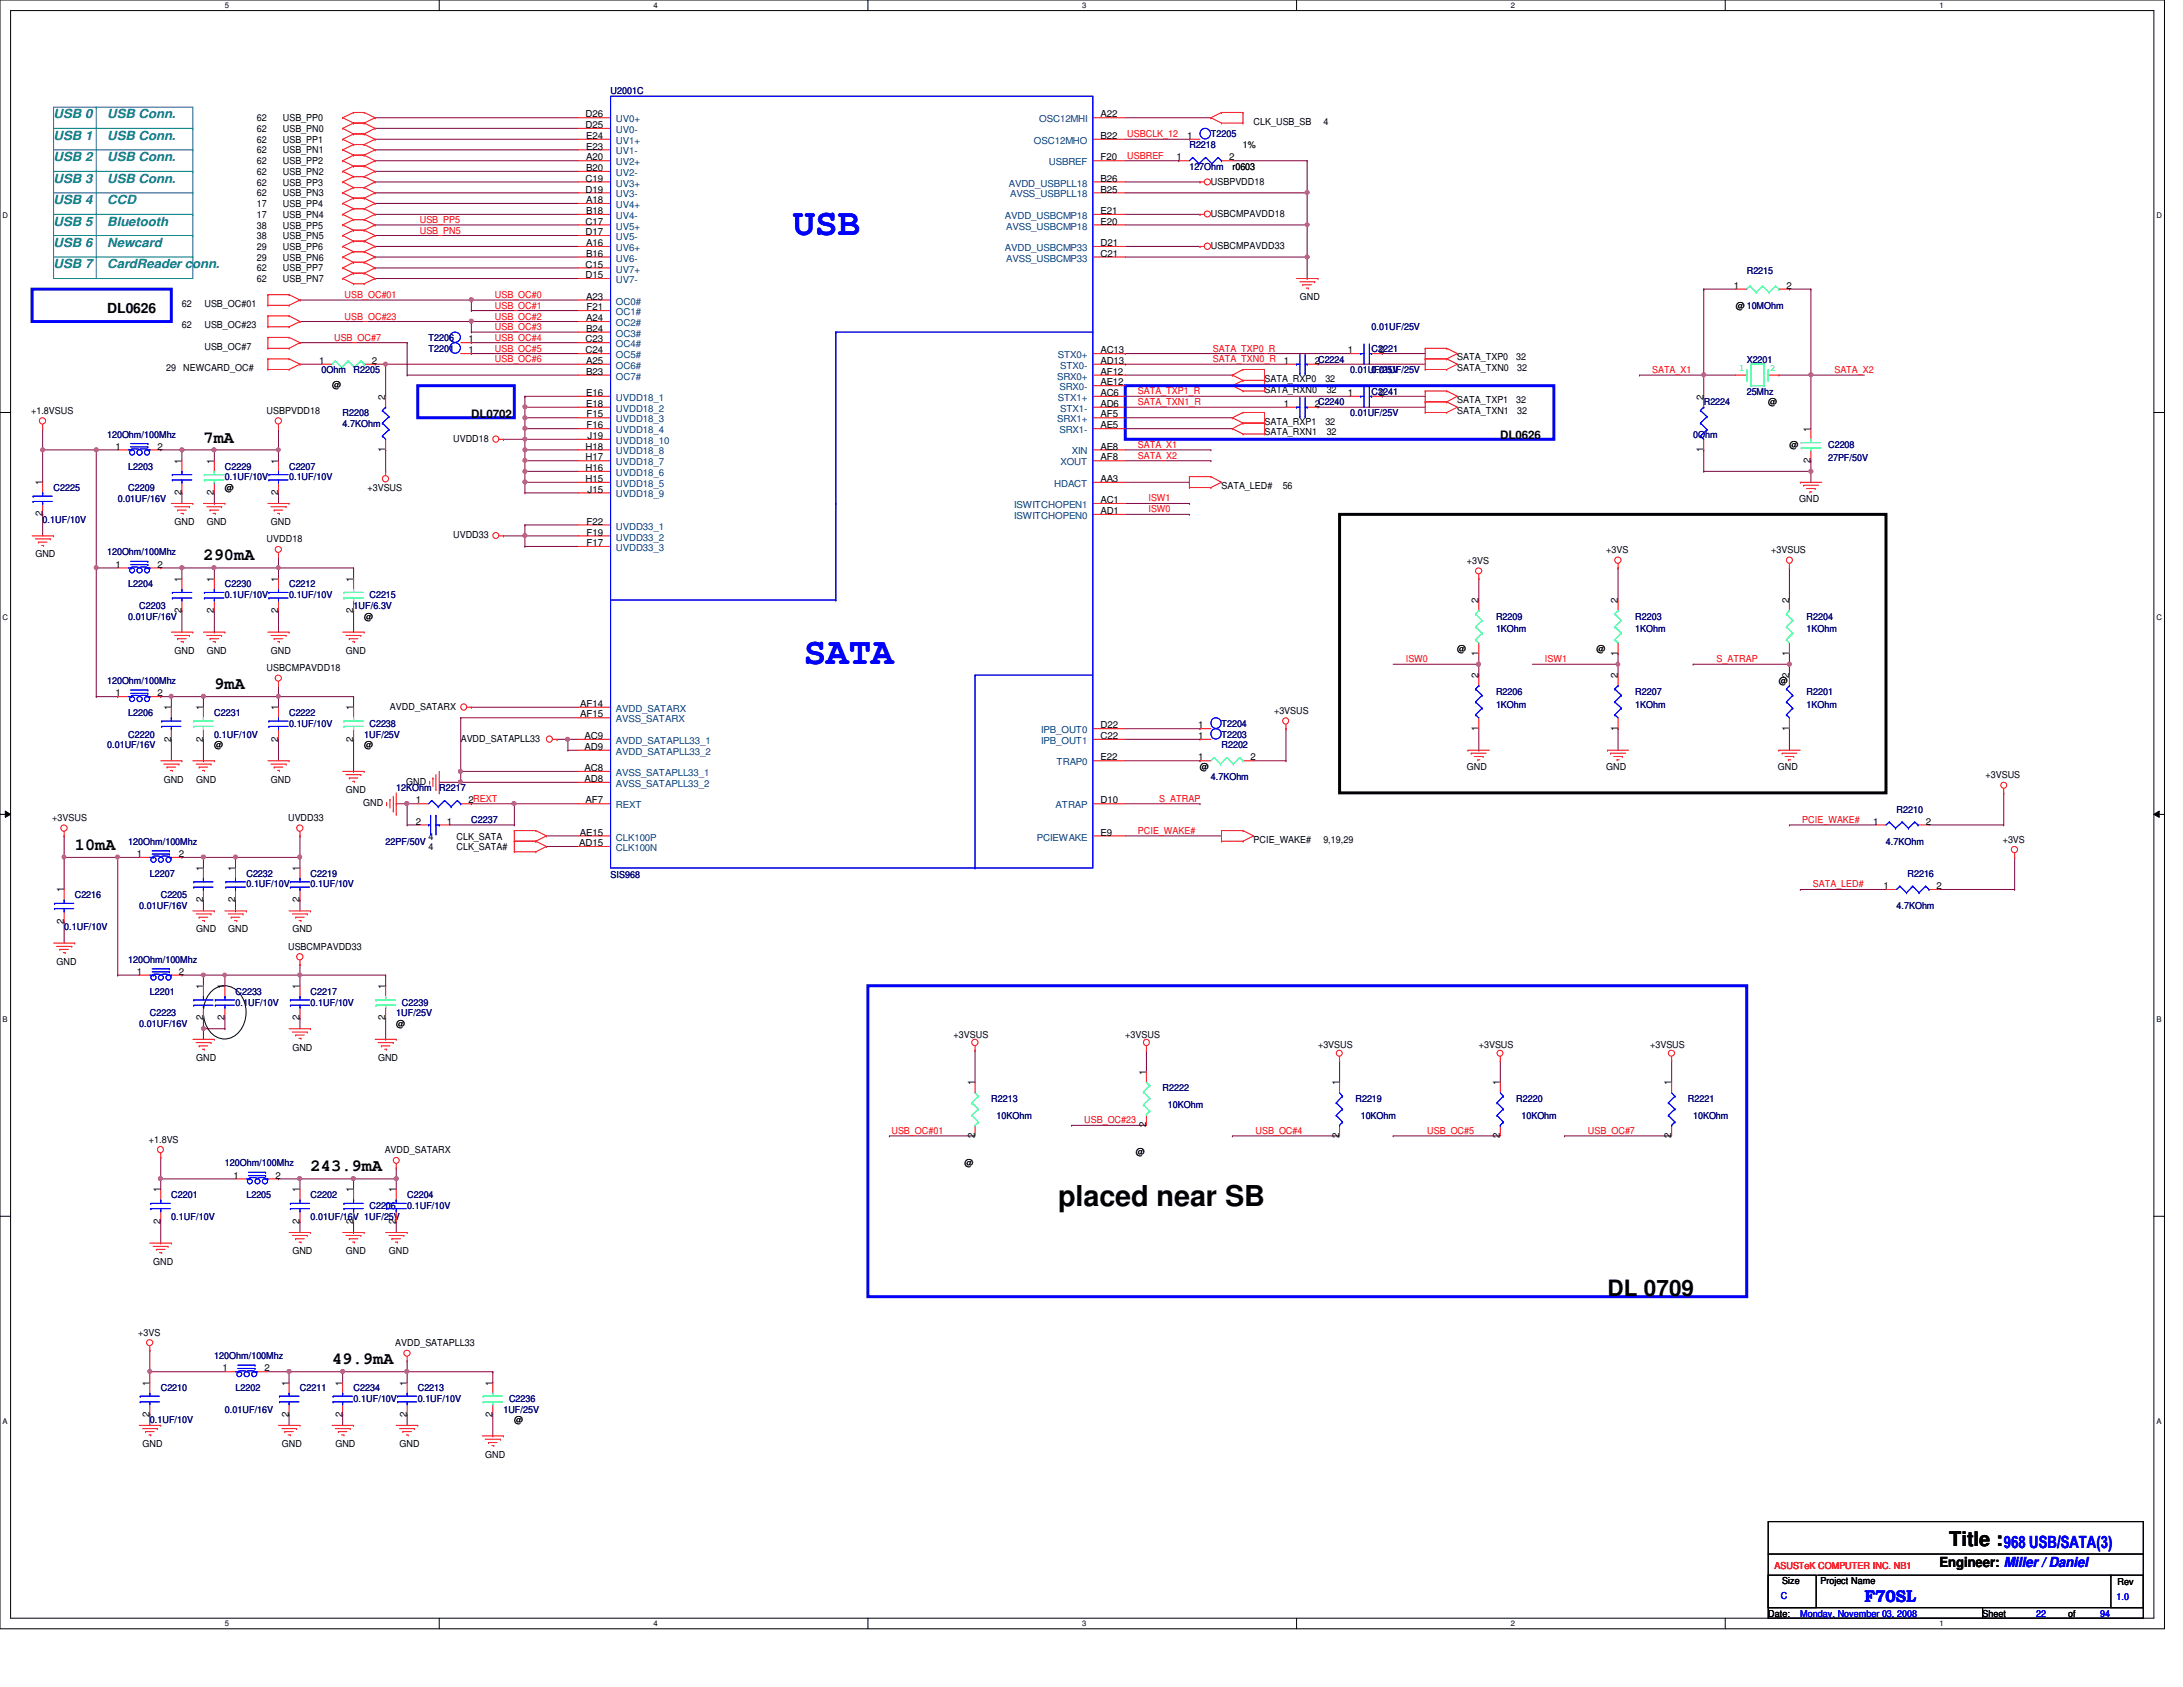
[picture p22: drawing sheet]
<svg xmlns="http://www.w3.org/2000/svg" width="279mm" height="216mm" viewBox="0 0 279 216" stroke-linecap="round" stroke-linejoin="round" font-family="sans-serif">
<defs><g id="words">
<g font-size="4.8" fill="#00f">
<text x="101.5" y="30.1">USB</text>
<text x="102.9" y="84.9">SATA</text>
</g>
<text font-size="3.7" x="135.4" y="154.3">placed near SB</text>
<text font-size="2.9" x="205.7" y="165.9">DL 0709</text>
<text font-size="2.6" x="249.5" y="197.9">Title :</text>
<g font-size="2.2">
<text x="26" y="56.6">7mA</text>
<text x="26" y="71.7">290mA</text>
<text x="27.4" y="88.2">9mA</text>
<text x="9.6" y="108.8">10mA</text>
<text x="39.8" y="149.9">243.9mA</text>
<text x="42.5" y="174.6">49.9mA</text>
</g>
<g font-size="2.2" fill="#00f">
<text x="256.5" y="198.2">968 USB/SATA(3)</text>
<text x="238.6" y="205">F70SL</text>
</g>
<g font-size="1.8">
<text x="13.7" y="40">DL0626</text>
<text x="248.2" y="200.5">Engineer: Miller / Daniel</text>
</g>
<g font-size="1.6" fill="#008080">
<text x="6.9" y="15.2">USB 0</text>
<text x="6.9" y="17.9">USB 1</text>
<text x="13.7" y="15.2">USB Conn.</text>
<text x="13.7" y="17.9">USB Conn.</text>
<text x="6.9" y="23.4">USB 3</text>
<text x="6.9" y="20.6">USB 2</text>
<text x="13.7" y="20.6">USB Conn.</text>
<text x="13.7" y="23.4">USB Conn.</text>
<text x="6.9" y="26.1">USB 4</text>
<text x="6.9" y="28.9">USB 5</text>
<text x="13.7" y="28.9">Bluetooth</text>
<text x="13.7" y="26.1">CCD</text>
<text x="6.9" y="31.6">USB 6</text>
<text x="6.9" y="34.3">USB 7</text>
<text x="13.7" y="31.6">Newcard</text>
<text x="13.7" y="34.3">CardReader conn.</text>
</g>
<g font-size="1.5">
<text x="60.3" y="53.5">DL0702</text>
<text x="192" y="56.2">DL0626</text>
</g>
<g font-size="1.2" fill="#000080">
<text x="78.1" y="12">U2001C</text>
<text x="155" y="17.6">T2205</text>
<text x="152.2" y="19">R2218</text>
<text x="152.2" y="21.7">127Ohm</text>
<text x="223.6" y="35">R2215</text>
<text x="41.1" y="47.8">0Ohm</text>
<text x="45.3" y="47.8">R2205</text>
<text x="54.9" y="45">T2201</text>
<text x="54.9" y="43.6">T2206</text>
<text x="172.8" y="47.8">0.01UF/25V</text>
<text x="175.6" y="45">C2221</text>
<text x="175.6" y="42.3">0.01UF/25V</text>
<text x="175.6" y="47.8">0.01UF/25V</text>
<text x="223.6" y="46.4">X2201</text>
<text x="43.9" y="53.3">R2208</text>
<text x="172.8" y="53.3">0.01UF/25V</text>
<text x="175.6" y="50.5">C2241</text>
<text x="218.1" y="51.9">R2224</text>
<text x="223.6" y="50.5">25Mhz</text>
<text x="13.7" y="56">120Ohm/100Mhz</text>
<text x="43.9" y="54.6">4.7KOhm</text>
<text x="216.7" y="56">0Ohm</text>
<text x="234" y="57.4">C2208</text>
<text x="234" y="59">27PF/50V</text>
<text x="6.9" y="62.9">C2225</text>
<text x="15.1" y="64.2">0.01UF/16V</text>
<text x="16.4" y="60.1">L2203</text>
<text x="16.4" y="62.9">C2209</text>
<text x="28.8" y="60.1">C2229</text>
<text x="28.8" y="61.5">0.1UF/10V</text>
<text x="37" y="60.1">C2207</text>
<text x="37" y="61.5">0.1UF/10V</text>
<text x="5.5" y="67">0.1UF/10V</text>
<text x="13.7" y="71.1">120Ohm/100Mhz</text>
<text x="16.4" y="75.2">L2204</text>
<text x="17.8" y="77.9">C2203</text>
<text x="28.8" y="75.2">C2230</text>
<text x="28.8" y="76.6">0.1UF/10V</text>
<text x="37" y="75.2">C2212</text>
<text x="37" y="76.6">0.1UF/10V</text>
<text x="45.3" y="77.9">1UF/6.3V</text>
<text x="47.3" y="76.6">C2215</text>
<text x="16.4" y="79.3">0.01UF/16V</text>
<text x="191.5" y="79.3">R2209</text>
<text x="191.5" y="80.9">1KOhm</text>
<text x="209.3" y="79.3">R2203</text>
<text x="209.3" y="80.9">1KOhm</text>
<text x="231.2" y="79.3">R2204</text>
<text x="231.2" y="80.9">1KOhm</text>
<text x="13.7" y="87.5">120Ohm/100Mhz</text>
<text x="191.5" y="88.9">R2206</text>
<text x="209.3" y="88.9">R2207</text>
<text x="231.2" y="88.9">R2201</text>
<text x="13.7" y="95.8">0.01UF/16V</text>
<text x="16.4" y="94.4">C2220</text>
<text x="16.4" y="91.7">L2206</text>
<text x="27.4" y="91.7">C2231</text>
<text x="27.4" y="94.4">0.1UF/10V</text>
<text x="37" y="91.7">C2222</text>
<text x="37" y="93">0.1UF/10V</text>
<text x="46.6" y="94.4">1UF/25V</text>
<text x="47.3" y="93">C2238</text>
<text x="156.3" y="94.4">T2203</text>
<text x="156.3" y="95.8">R2202</text>
<text x="156.3" y="93">T2204</text>
<text x="191.5" y="90.6">1KOhm</text>
<text x="209.3" y="90.6">1KOhm</text>
<text x="231.2" y="90.6">1KOhm</text>
<text x="50.7" y="101.3">12KOhm</text>
<text x="56.2" y="101.3">R2217</text>
<text x="155" y="99.9">4.7KOhm</text>
<text x="60.3" y="105.4">C2237</text>
<text x="242.7" y="104">R2210</text>
<text x="16.4" y="108.1">120Ohm/100Mhz</text>
<text x="19.2" y="112.2">L2207</text>
<text x="31.5" y="112.2">C2232</text>
<text x="31.5" y="113.6">0.1UF/10V</text>
<text x="39.8" y="112.2">C2219</text>
<text x="39.8" y="113.6">0.1UF/10V</text>
<text x="49.4" y="108.1">22PF/50V</text>
<text x="78.1" y="112.4">SIS968</text>
<text x="241.4" y="108.1">4.7KOhm</text>
<text x="244.1" y="112.2">R2216</text>
<text x="8.2" y="119.1">0.1UF/10V</text>
<text x="9.6" y="115">C2216</text>
<text x="17.8" y="116.3">0.01UF/16V</text>
<text x="20.6" y="115">C2205</text>
<text x="242.7" y="116.3">4.7KOhm</text>
<text x="16.4" y="123.2">120Ohm/100Mhz</text>
<text x="17.8" y="131.4">0.01UF/16V</text>
<text x="19.2" y="127.3">L2201</text>
<text x="19.2" y="130">C2223</text>
<text x="30.1" y="127.3">C2233</text>
<text x="30.1" y="128.7">0.1UF/10V</text>
<text x="39.8" y="127.3">C2217</text>
<text x="39.8" y="128.7">0.1UF/10V</text>
<text x="50.7" y="130">1UF/25V</text>
<text x="51.4" y="128.7">C2239</text>
<text x="126.9" y="141">R2213</text>
<text x="127.6" y="143.2">10KOhm</text>
<text x="148.8" y="139.7">R2222</text>
<text x="149.5" y="141.9">10KOhm</text>
<text x="173.5" y="141">R2219</text>
<text x="174.2" y="143.2">10KOhm</text>
<text x="194.1" y="141">R2220</text>
<text x="194.7" y="143.2">10KOhm</text>
<text x="216" y="141">R2221</text>
<text x="216.7" y="143.2">10KOhm</text>
<text x="28.8" y="149.3">120Ohm/100Mhz</text>
<text x="21.9" y="153.4">C2201</text>
<text x="31.5" y="153.4">L2205</text>
<text x="39.8" y="153.4">C2202</text>
<text x="47.3" y="154.7">C2206</text>
<text x="52.1" y="153.4">C2204</text>
<text x="52.1" y="154.7">0.1UF/10V</text>
<text x="21.9" y="156.1">0.1UF/10V</text>
<text x="39.8" y="156.1">0.01UF/16V 1UF/25V</text>
<text x="27.4" y="173.9">120Ohm/100Mhz</text>
<text x="20.6" y="178.1">C2210</text>
<text x="30.1" y="178.1">L2202</text>
<text x="38.4" y="178.1">C2211</text>
<text x="45.3" y="178.1">C2234</text>
<text x="45.3" y="179.5">0.1UF/10V</text>
<text x="53.5" y="178.1">C2213</text>
<text x="53.5" y="179.5">0.1UF/10V</text>
<text x="65.2" y="179.5">C2236</text>
<text x="19.2" y="182.2">0.1UF/10V</text>
<text x="28.8" y="180.8">0.01UF/16V</text>
<text x="64.4" y="180.8">1UF/25V</text>
</g>
<g font-size="1.2">
<text x="32.9" y="15.5">62</text>
<text x="32.9" y="16.9">62</text>
<text x="36.2" y="15.5">USB_PP0</text>
<text x="36.2" y="16.9">USB_PN0</text>
<text x="74.9" y="15">D26</text>
<text x="74.9" y="16.4">D25</text>
<text x="75" y="17.8">E24</text>
<text x="140.8" y="15">A22</text>
<text x="140.8" y="17.8">B22</text>
<text x="151.9" y="17.8">1</text>
<text x="160.4" y="16">CLK_USB_SB</text>
<text x="169.4" y="16">4</text>
<text x="32.9" y="18.3">62</text>
<text x="32.9" y="19.6">62</text>
<text x="32.9" y="21">62</text>
<text x="32.9" y="22.4">62</text>
<text x="32.9" y="23.7">62</text>
<text x="36.2" y="18.3">USB_PP1</text>
<text x="36.2" y="19.6">USB_PN1</text>
<text x="36.2" y="21">USB_PP2</text>
<text x="36.2" y="22.4">USB_PN2</text>
<text x="36.2" y="23.7">USB_PP3</text>
<text x="74.9" y="23.2">C19</text>
<text x="75" y="19.1">E23</text>
<text x="75" y="20.5">A20</text>
<text x="75" y="21.9">B20</text>
<text x="140.8" y="20.5">F20</text>
<text x="140.8" y="23.2">B26</text>
<text x="150.6" y="20.5">1</text>
<text x="155" y="23.6">USBPVDD18</text>
<text x="157.3" y="20.5">2</text>
<text x="157.7" y="21.7">r0603</text>
<text x="32.9" y="25.1">62</text>
<text x="32.9" y="26.5">17</text>
<text x="32.9" y="27.9">17</text>
<text x="32.9" y="29.3">38</text>
<text x="36.2" y="25.1">USB_PN3</text>
<text x="36.2" y="26.5">USB_PP4</text>
<text x="36.2" y="27.9">USB_PN4</text>
<text x="36.2" y="29.3">USB_PP5</text>
<text x="74.9" y="24.6">D19</text>
<text x="74.9" y="28.7">C17</text>
<text x="75" y="26">A18</text>
<text x="75" y="27.4">B18</text>
<text x="140.8" y="24.6">B25</text>
<text x="140.8" y="27.4">E21</text>
<text x="140.8" y="28.7">E20</text>
<text x="155" y="27.7">USBCMPAVDD18</text>
<text x="32.9" y="34.7">62</text>
<text x="32.9" y="32">29</text>
<text x="32.9" y="33.4">29</text>
<text x="32.9" y="30.6">38</text>
<text x="36.2" y="34.7">USB_PP7</text>
<text x="36.2" y="32">USB_PP6</text>
<text x="36.2" y="33.4">USB_PN6</text>
<text x="36.2" y="30.6">USB_PN5</text>
<text x="74.9" y="30.1">D17</text>
<text x="74.9" y="34.2">C15</text>
<text x="74.9" y="35.6">D15</text>
<text x="75" y="31.5">A16</text>
<text x="75" y="32.9">B16</text>
<text x="140.8" y="31.5">D21</text>
<text x="140.8" y="32.9">C21</text>
<text x="155" y="31.8">USBCMPAVDD33</text>
<text x="23.3" y="39.2">62</text>
<text x="23.3" y="42">62</text>
<text x="26.2" y="39.2">USB_OC#01</text>
<text x="26.2" y="42">USB_OC#23</text>
<text x="32.9" y="36.1">62</text>
<text x="36.2" y="36.1">USB_PN7</text>
<text x="75" y="38.4">A23</text>
<text x="75" y="41.1">A24</text>
<text x="75.1" y="39.7">F21</text>
<text x="166.4" y="38.4">GND</text>
<text x="221.9" y="37">1</text>
<text x="222.2" y="39.5">@ 10MOhm</text>
<text x="228.6" y="37">2</text>
<text x="21.3" y="47.5">29</text>
<text x="23.5" y="47.5">NEWCARD_OC#</text>
<text x="26.2" y="44.7">USB_OC#7</text>
<text x="40.9" y="46.6">1</text>
<text x="47.6" y="46.6">2</text>
<text x="59.9" y="45.2">1</text>
<text x="59.9" y="43.8">1</text>
<text x="74.9" y="43.8">C23</text>
<text x="74.9" y="45.2">C24</text>
<text x="75" y="42.5">B24</text>
<text x="75" y="46.6">A25</text>
<text x="75" y="48">B23</text>
<text x="140.8" y="48">AF12</text>
<text x="140.8" y="45.2">AC13</text>
<text x="140.8" y="46.6">AD13</text>
<text x="164.3" y="46.6">1</text>
<text x="168.3" y="46.6">2C2224</text>
<text x="172.5" y="45.2">1</text>
<text x="176.5" y="45.2">2</text>
<text x="186.5" y="47.5">SATA_TXN0</text>
<text x="186.5" y="46.1">SATA_TXP0</text>
<text x="194.1" y="46.1">32</text>
<text x="194.2" y="47.5">32</text>
<text x="4" y="53">+1.8VSUS</text>
<text x="34.1" y="53">USBPVDD18</text>
<text x="42.5" y="49.7">@</text>
<text x="49.3" y="51.1" transform="rotate(-90 49.3 51.1)">2</text>
<text x="75" y="50.7">E16</text>
<text x="75" y="52.1">E18</text>
<text x="75.1" y="53.4">F15</text>
<text x="140.8" y="50.7">AC6</text>
<text x="140.8" y="52.1">AD6</text>
<text x="140.8" y="53.4">AF5</text>
<text x="140.8" y="49.3">AE12</text>
<text x="161.8" y="50.2">SATA_RXN0</text>
<text x="161.8" y="48.9">SATA_RXP0</text>
<text x="164.3" y="52.1">1</text>
<text x="168.3" y="52.1">2C2240</text>
<text x="169.6" y="48.9">32</text>
<text x="169.8" y="50.2">32</text>
<text x="172.5" y="50.7">1</text>
<text x="176.5" y="50.7">2</text>
<text x="186.5" y="53">SATA_TXN1</text>
<text x="186.5" y="51.6">SATA_TXP1</text>
<text x="194.1" y="51.6">32</text>
<text x="194.2" y="53">32</text>
<text x="218" y="51.1" transform="rotate(-90 218 51.1)">2</text>
<text x="226.3" y="51.9">@</text>
<text x="14.8" y="57.5">1</text>
<text x="20.2" y="57.5">2</text>
<text x="23.2" y="59.4" transform="rotate(-90 23.2 59.4)">1</text>
<text x="27.4" y="59.4" transform="rotate(-90 27.4 59.4)">1</text>
<text x="35.6" y="59.4" transform="rotate(-90 35.6 59.4)">1</text>
<text x="49.3" y="57.9" transform="rotate(-90 49.3 57.9)">1</text>
<text x="58" y="56.6">UVDD18</text>
<text x="74.9" y="57.5">H18</text>
<text x="74.9" y="58.9">H17</text>
<text x="75.1" y="54.8">F16</text>
<text x="75.2" y="56.2">J19</text>
<text x="140.8" y="54.8">AE5</text>
<text x="140.8" y="57.5">AE8</text>
<text x="140.8" y="58.9">AF8</text>
<text x="161.8" y="55.7">SATA_RXN1</text>
<text x="161.8" y="54.4">SATA_RXP1</text>
<text x="169.6" y="54.4">32</text>
<text x="169.8" y="55.7">32</text>
<text x="218" y="57.9" transform="rotate(-90 218 57.9)">1</text>
<text x="229" y="57.4">@</text>
<text x="231.7" y="59.2" transform="rotate(-90 231.7 59.2)">2</text>
<text x="231.7" y="55.2" transform="rotate(-90 231.7 55.2)">1</text>
<text x="5.4" y="62.1" transform="rotate(-90 5.4 62.1)">1</text>
<text x="23.2" y="63.4" transform="rotate(-90 23.2 63.4)">2</text>
<text x="27.4" y="63.4" transform="rotate(-90 27.4 63.4)">2</text>
<text x="28.8" y="62.9">@</text>
<text x="35.6" y="63.4" transform="rotate(-90 35.6 63.4)">2</text>
<text x="47" y="62.9">+3VSUS</text>
<text x="74.9" y="60.3">H16</text>
<text x="74.9" y="61.7">H15</text>
<text x="75.2" y="63">J15</text>
<text x="140.8" y="61.7">AA3</text>
<text x="140.8" y="64.4">AC1</text>
<text x="140.8" y="65.8">AD1</text>
<text x="156.3" y="62.6">SATA_LED#</text>
<text x="164.2" y="62.6">56</text>
<text x="230.3" y="64.2">GND</text>
<text x="4.5" y="71.3">GND</text>
<text x="5.4" y="66.1" transform="rotate(-90 5.4 66.1)">2</text>
<text x="22.4" y="67.2">GND</text>
<text x="26.5" y="67.2">GND</text>
<text x="34.1" y="69.4">UVDD18</text>
<text x="34.7" y="67.2">GND</text>
<text x="58" y="68.9">UVDD33</text>
<text x="75.1" y="69.9">F17</text>
<text x="75.1" y="68.5">F19</text>
<text x="75.1" y="67.1">F22</text>
<text x="205.6" y="70.8">+3VS</text>
<text x="226.7" y="70.8">+3VSUS</text>
<text x="14.8" y="72.6">1</text>
<text x="20.2" y="72.6">2</text>
<text x="23.2" y="74.5" transform="rotate(-90 23.2 74.5)">1</text>
<text x="27.4" y="74.5" transform="rotate(-90 27.4 74.5)">1</text>
<text x="35.6" y="74.5" transform="rotate(-90 35.6 74.5)">1</text>
<text x="45.2" y="74.5" transform="rotate(-90 45.2 74.5)">1</text>
<text x="187.7" y="72.2">+3VS</text>
<text x="189.2" y="77.2" transform="rotate(-90 189.2 77.2)">2</text>
<text x="207.1" y="77.2" transform="rotate(-90 207.1 77.2)">2</text>
<text x="229" y="77.2" transform="rotate(-90 229 77.2)">2</text>
<text x="22.4" y="83.7">GND</text>
<text x="23.2" y="78.4" transform="rotate(-90 23.2 78.4)">2</text>
<text x="26.5" y="83.7">GND</text>
<text x="27.4" y="78.4" transform="rotate(-90 27.4 78.4)">2</text>
<text x="34.7" y="83.7">GND</text>
<text x="35.6" y="78.4" transform="rotate(-90 35.6 78.4)">2</text>
<text x="44.3" y="83.7">GND</text>
<text x="45.2" y="78.4" transform="rotate(-90 45.2 78.4)">2</text>
<text x="46.6" y="79.3">@</text>
<text x="186.5" y="83.4">@</text>
<text x="189.2" y="83.9" transform="rotate(-90 189.2 83.9)">1</text>
<text x="204.3" y="83.4">@</text>
<text x="207.1" y="83.9" transform="rotate(-90 207.1 83.9)">1</text>
<text x="229" y="83.9" transform="rotate(-90 229 83.9)">1</text>
<text x="14.8" y="89.1">1</text>
<text x="20.2" y="89.1">2</text>
<text x="34.1" y="85.9">USBCMPAVDD18</text>
<text x="189.2" y="86.8" transform="rotate(-90 189.2 86.8)">2</text>
<text x="207.1" y="86.8" transform="rotate(-90 207.1 86.8)">2</text>
<text x="227.7" y="87.5">@</text>
<text x="229" y="86.8" transform="rotate(-90 229 86.8)">2</text>
<text x="21.9" y="94.9" transform="rotate(-90 21.9 94.9)">2</text>
<text x="21.9" y="90.9" transform="rotate(-90 21.9 90.9)">1</text>
<text x="26" y="94.9" transform="rotate(-90 26 94.9)">2</text>
<text x="26" y="90.9" transform="rotate(-90 26 90.9)">1</text>
<text x="27.4" y="95.8">@</text>
<text x="35.6" y="94.9" transform="rotate(-90 35.6 94.9)">2</text>
<text x="35.6" y="90.9" transform="rotate(-90 35.6 90.9)">1</text>
<text x="45.2" y="94.9" transform="rotate(-90 45.2 94.9)">2</text>
<text x="45.2" y="90.9" transform="rotate(-90 45.2 90.9)">1</text>
<text x="46.6" y="95.8">@</text>
<text x="49.9" y="90.8">AVDD_SATARX</text>
<text x="59" y="95">AVDD_SATAPLL33</text>
<text x="74.3" y="90.5">AF14</text>
<text x="74.3" y="91.8">AF15</text>
<text x="74.8" y="94.6">AC9</text>
<text x="74.8" y="96">AD9</text>
<text x="140.8" y="94.6">C22</text>
<text x="140.8" y="93.2">D22</text>
<text x="153.3" y="94.6">1</text>
<text x="153.3" y="93.2">1</text>
<text x="163.1" y="91.4">+3VSUS</text>
<text x="189.2" y="93.5" transform="rotate(-90 189.2 93.5)">1</text>
<text x="207.1" y="93.5" transform="rotate(-90 207.1 93.5)">1</text>
<text x="229" y="93.5" transform="rotate(-90 229 93.5)">1</text>
<text x="21" y="100.2">GND</text>
<text x="25.1" y="100.2">GND</text>
<text x="34.7" y="100.2">GND</text>
<text x="44.3" y="101.5">GND</text>
<text x="52" y="100.4">GND</text>
<text x="74.8" y="98.7">AC8</text>
<text x="74.8" y="100.1">AD8</text>
<text x="140.8" y="97.3">E22</text>
<text x="153.3" y="97.3">1</text>
<text x="153.6" y="98.5">@</text>
<text x="160.1" y="97.3">2</text>
<text x="187.7" y="98.5">GND</text>
<text x="205.6" y="98.5">GND</text>
<text x="227.5" y="98.5">GND</text>
<text x="254.1" y="99.6">+3VSUS</text>
<text x="6.7" y="105.1">+3VSUS</text>
<text x="36.9" y="105.1">UVDD33</text>
<text x="46.5" y="103.2">GND</text>
<text x="53.2" y="105.5">2</text>
<text x="53.2" y="102.8">1</text>
<text x="54.9" y="107.4">4</text>
<text x="57.2" y="105.5">1</text>
<text x="58.4" y="107.4">CLK_SATA</text>
<text x="59.9" y="102.8">2REXT</text>
<text x="74.2" y="106.9">AE15</text>
<text x="74.9" y="102.8">AF7</text>
<text x="140.8" y="102.8">D10</text>
<text x="140.8" y="106.9">E9</text>
<text x="160.4" y="107.8">PCIE_WAKE#</text>
<text x="169.4" y="107.8">9,19,29</text>
<text x="239.7" y="105.5">1</text>
<text x="246.5" y="105.5">2</text>
<text x="256.3" y="107.8">+3VS</text>
<text x="17.5" y="109.7">1</text>
<text x="22.9" y="109.7">2</text>
<text x="26" y="111.5" transform="rotate(-90 26 111.5)">1</text>
<text x="30.1" y="111.5" transform="rotate(-90 30.1 111.5)">1</text>
<text x="38.4" y="111.5" transform="rotate(-90 38.4 111.5)">1</text>
<text x="54.9" y="108.8">4</text>
<text x="58.4" y="108.8">CLK_SATA#</text>
<text x="74.1" y="108.3">AD15</text>
<text x="241.1" y="113.8">1</text>
<text x="247.9" y="113.8">2</text>
<text x="8.2" y="118.2" transform="rotate(-90 8.2 118.2)">2</text>
<text x="8.2" y="114.2" transform="rotate(-90 8.2 114.2)">1</text>
<text x="25.1" y="119.3">GND</text>
<text x="26" y="115.5" transform="rotate(-90 26 115.5)">2</text>
<text x="29.2" y="119.3">GND</text>
<text x="30.1" y="115.5" transform="rotate(-90 30.1 115.5)">2</text>
<text x="37.4" y="119.3">GND</text>
<text x="38.4" y="115.5" transform="rotate(-90 38.4 115.5)">2</text>
<text x="7.2" y="123.5">GND</text>
<text x="17.5" y="124.8">1</text>
<text x="22.9" y="124.8">2</text>
<text x="36.9" y="121.5">USBCMPAVDD33</text>
<text x="26" y="130.6" transform="rotate(-90 26 130.6)">2</text>
<text x="26" y="126.6" transform="rotate(-90 26 126.6)">1</text>
<text x="28.7" y="130.6" transform="rotate(-90 28.7 130.6)">2</text>
<text x="28.7" y="126.6" transform="rotate(-90 28.7 126.6)">1</text>
<text x="38.4" y="130.6" transform="rotate(-90 38.4 130.6)">2</text>
<text x="38.4" y="126.6" transform="rotate(-90 38.4 126.6)">1</text>
<text x="49.3" y="130.6" transform="rotate(-90 49.3 130.6)">2</text>
<text x="49.3" y="126.6" transform="rotate(-90 49.3 126.6)">1</text>
<text x="50.7" y="131.4">@</text>
<text x="25.1" y="135.8">GND</text>
<text x="37.4" y="134.5">GND</text>
<text x="48.4" y="135.8">GND</text>
<text x="122" y="132.8">+3VSUS</text>
<text x="144" y="132.8">+3VSUS</text>
<text x="146.7" y="137.5" transform="rotate(-90 146.7 137.5)">1</text>
<text x="168.7" y="134.2">+3VSUS</text>
<text x="189.3" y="134.2">+3VSUS</text>
<text x="211.2" y="134.2">+3VSUS</text>
<text x="124.8" y="138.9" transform="rotate(-90 124.8 138.9)">1</text>
<text x="171.4" y="138.9" transform="rotate(-90 171.4 138.9)">1</text>
<text x="192" y="138.9" transform="rotate(-90 192 138.9)">1</text>
<text x="213.9" y="138.9" transform="rotate(-90 213.9 138.9)">1</text>
<text x="19" y="146.3">+1.8VS</text>
<text x="49.2" y="147.6">AVDD_SATARX</text>
<text x="123.4" y="149.3">@</text>
<text x="124.8" y="145.7" transform="rotate(-90 124.8 145.7)">2</text>
<text x="145.4" y="147.9">@</text>
<text x="146.7" y="144.3" transform="rotate(-90 146.7 144.3)">2</text>
<text x="171.4" y="145.7" transform="rotate(-90 171.4 145.7)">2</text>
<text x="192" y="145.7" transform="rotate(-90 192 145.7)">2</text>
<text x="213.9" y="145.7" transform="rotate(-90 213.9 145.7)">2</text>
<text x="20.5" y="152.6" transform="rotate(-90 20.5 152.6)">1</text>
<text x="29.9" y="150.8">1</text>
<text x="35.3" y="150.8">2</text>
<text x="38.4" y="152.6" transform="rotate(-90 38.4 152.6)">1</text>
<text x="45.2" y="152.6" transform="rotate(-90 45.2 152.6)">1</text>
<text x="50.7" y="152.6" transform="rotate(-90 50.7 152.6)">1</text>
<text x="19.6" y="161.9">GND</text>
<text x="20.5" y="156.6" transform="rotate(-90 20.5 156.6)">2</text>
<text x="37.4" y="160.5">GND</text>
<text x="38.4" y="156.6" transform="rotate(-90 38.4 156.6)">2</text>
<text x="44.3" y="160.5">GND</text>
<text x="45.2" y="156.6" transform="rotate(-90 45.2 156.6)">2</text>
<text x="49.8" y="160.5">GND</text>
<text x="50.7" y="156.6" transform="rotate(-90 50.7 156.6)">2</text>
<text x="17.7" y="170.9">+3VS</text>
<text x="50.6" y="172.3">AVDD_SATAPLL33</text>
<text x="19.1" y="177.3" transform="rotate(-90 19.1 177.3)">1</text>
<text x="28.5" y="175.5">1</text>
<text x="33.9" y="175.5">2</text>
<text x="37" y="177.3" transform="rotate(-90 37 177.3)">1</text>
<text x="43.8" y="177.3" transform="rotate(-90 43.8 177.3)">1</text>
<text x="52.1" y="177.3" transform="rotate(-90 52.1 177.3)">1</text>
<text x="63" y="177.3" transform="rotate(-90 63 177.3)">1</text>
<text x="18.2" y="185.2">GND</text>
<text x="19.1" y="181.3" transform="rotate(-90 19.1 181.3)">2</text>
<text x="36.1" y="185.2">GND</text>
<text x="37" y="181.3" transform="rotate(-90 37 181.3)">2</text>
<text x="42.9" y="185.2">GND</text>
<text x="43.8" y="181.3" transform="rotate(-90 43.8 181.3)">2</text>
<text x="51.1" y="185.2">GND</text>
<text x="52.1" y="181.3" transform="rotate(-90 52.1 181.3)">2</text>
<text x="63" y="181.3" transform="rotate(-90 63 181.3)">2</text>
<text x="65.8" y="182.2">@</text>
<text x="62.1" y="186.6">GND</text>
<text x="228.1" y="202.7">Size</text>
<text x="233" y="202.7">Project Name</text>
<text x="271" y="202.9">Rev</text>
<text x="226.3" y="206.9">Date:</text>
<text x="253.7" y="206.9">Sheet</text>
<text x="264.7" y="206.9">of</text>
</g>
<g font-size="1.2" fill="#004080">
<text x="78.8" y="15.7">UV0+</text>
<text x="78.8" y="17">UV0-</text>
<text x="133" y="15.7">OSC12MHI</text>
<text x="78.8" y="18.4">UV1+</text>
<text x="78.8" y="19.8">UV1-</text>
<text x="78.8" y="21.2">UV2+</text>
<text x="78.8" y="22.5">UV2-</text>
<text x="78.8" y="23.9">UV3+</text>
<text x="129.1" y="23.9">AVDD_USBPLL18</text>
<text x="132.3" y="18.4">OSC12MHO</text>
<text x="134.2" y="21.2">USBREF</text>
<text x="78.8" y="25.3">UV3-</text>
<text x="78.8" y="26.6">UV4+</text>
<text x="78.8" y="28">UV4-</text>
<text x="78.8" y="29.4">UV5+</text>
<text x="128.6" y="28">AVDD_USBCMP18</text>
<text x="128.8" y="29.4">AVSS_USBCMP18</text>
<text x="129.3" y="25.3">AVSS_USBPLL18</text>
<text x="78.8" y="30.7">UV5-</text>
<text x="78.8" y="32.1">UV6+</text>
<text x="78.8" y="33.5">UV6-</text>
<text x="78.8" y="34.9">UV7+</text>
<text x="128.6" y="32.1">AVDD_USBCMP33</text>
<text x="128.8" y="33.5">AVSS_USBCMP33</text>
<text x="78.8" y="39">OC0#</text>
<text x="78.8" y="40.3">OC1#</text>
<text x="78.8" y="41.7">OC2#</text>
<text x="78.8" y="36.2">UV7-</text>
<text x="78.8" y="43.1">OC3#</text>
<text x="78.8" y="44.4">OC4#</text>
<text x="78.8" y="47.2">OC6#</text>
<text x="78.8" y="45.8">OC5#</text>
<text x="135.4" y="45.8">STX0+</text>
<text x="135.7" y="47.2">STX0-</text>
<text x="78.8" y="51.3">UVDD18_1</text>
<text x="78.8" y="52.7">UVDD18_2</text>
<text x="78.8" y="48.6">OC7#</text>
<text x="135.3" y="48.6">SRX0+</text>
<text x="135.4" y="51.3">STX1+</text>
<text x="135.6" y="50">SRX0-</text>
<text x="135.7" y="52.7">STX1-</text>
<text x="78.8" y="55.5">UVDD18_4</text>
<text x="78.8" y="56.8">UVDD18_10</text>
<text x="78.8" y="58.2">UVDD18_8</text>
<text x="78.8" y="59.6">UVDD18_7</text>
<text x="78.8" y="54.1">UVDD18_3</text>
<text x="135.3" y="54.1">SRX1+</text>
<text x="135.6" y="55.5">SRX1-</text>
<text x="135.7" y="59.6">XOUT</text>
<text x="137.2" y="58.2">XIN</text>
<text x="78.8" y="60.9">UVDD18_6</text>
<text x="78.8" y="62.3">UVDD18_5</text>
<text x="78.8" y="63.7">UVDD18_9</text>
<text x="129.8" y="65">ISWITCHOPEN1</text>
<text x="134.9" y="62.3">HDACT</text>
<text x="78.8" y="70.5">UVDD33_3</text>
<text x="78.8" y="69.2">UVDD33_2</text>
<text x="78.8" y="67.8">UVDD33_1</text>
<text x="129.8" y="66.4">ISWITCHOPEN0</text>
<text x="78.8" y="91.1">AVDD_SATARX</text>
<text x="78.8" y="92.5">AVSS_SATARX</text>
<text x="78.8" y="95.2">AVDD_SATAPLL33_1</text>
<text x="133.3" y="95.2">IPB_OUT1</text>
<text x="133.3" y="93.9">IPB_OUT0</text>
<text x="78.8" y="96.6">AVDD_SATAPLL33_2</text>
<text x="78.8" y="99.3">AVSS_SATAPLL33_1</text>
<text x="78.8" y="100.7">AVSS_SATAPLL33_2</text>
<text x="135.2" y="98">TRAP0</text>
<text x="78.8" y="103.5">REXT</text>
<text x="78.8" y="107.6">CLK100P</text>
<text x="132.7" y="107.6">PCIEWAKE</text>
<text x="135.1" y="103.5">ATRAP</text>
<text x="78.8" y="108.9">CLK100N</text>
</g>
<g font-size="1.2" fill="#f00">
<text x="144.3" y="17.6">USBCLK_12</text>
<text x="144.3" y="20.3">USBREF</text>
<text x="53.7" y="28.5">USB_PP5</text>
<text x="53.7" y="29.9">USB_PN5</text>
<text x="44.1" y="40.9">USB_OC#23</text>
<text x="44.1" y="38.1">USB_OC#01</text>
<text x="63.3" y="39.5">USB_OC#1</text>
<text x="63.3" y="40.9">USB_OC#2</text>
<text x="63.3" y="38.1">USB_OC#0</text>
<text x="42.8" y="43.6">USB_OC#7</text>
<text x="63.3" y="42.2">USB_OC#3</text>
<text x="63.3" y="43.6">USB_OC#4</text>
<text x="63.3" y="45">USB_OC#5</text>
<text x="63.3" y="46.4">USB_OC#6</text>
<text x="155.2" y="46.4">SATA_TXN0_R</text>
<text x="155.2" y="45">SATA_TXP0_R</text>
<text x="211.5" y="47.8">SATA_X1</text>
<text x="234.8" y="47.8">SATA_X2</text>
<text x="145.6" y="51.9">SATA_TXN1_R</text>
<text x="145.6" y="50.5">SATA_TXP1_R</text>
<text x="145.6" y="57.3">SATA_X1</text>
<text x="145.6" y="58.7">SATA_X2</text>
<text x="147" y="64.2">ISW1</text>
<text x="147" y="65.6">ISW0</text>
<text x="179.9" y="84.8">ISW0</text>
<text x="197.7" y="84.8">ISW1</text>
<text x="219.7" y="84.8">S_ATRAP</text>
<text x="145.6" y="106.7">PCIE_WAKE#</text>
<text x="148.4" y="102.6">S_ATRAP</text>
<text x="230.7" y="105.3">PCIE_WAKE#</text>
<text x="232" y="113.6">SATA_LED#</text>
<text x="138.8" y="143.8">USB_OC#23</text>
<text x="114.1" y="145.1">USB_OC#01</text>
<text x="160.7" y="145.1">USB_OC#4</text>
<text x="182.7" y="145.1">USB_OC#5</text>
<text x="203.2" y="145.1">USB_OC#7</text>
<text x="227.1" y="200.8">ASUSTeK COMPUTER INC. NB1</text>
</g>
<text font-size="1.2" fill="#008000" x="159.1" y="19">1%</text>
<g font-size="1.2" fill="#00ff80">
<text x="222.6" y="47.5">1</text>
<text x="226.6" y="47.5">2</text>
</g>
<g font-size="1.2" fill="#00f">
<text x="227.9" y="204.7">C</text>
<text x="230.4" y="206.9">Monday, November 03, 2008</text>
<text x="260.6" y="206.9">22</text>
<text x="268.8" y="206.9">94</text>
<text x="270.9" y="204.8">1.0</text>
</g>
<g font-size="1">
<text x="28.8" y="1">5</text>
<text x="83.7" y="1">4</text>
<text x="138.5" y="1">3</text>
<text x="193.4" y="1">2</text>
<text x="248.2" y="1">1</text>
<text x=".3" y="27.9">D</text>
<text x="276" y="27.9">D</text>
<text x=".3" y="79.4">C</text>
<text x="276" y="79.4">C</text>
<text x=".3" y="130.8">B</text>
<text x="276" y="130.8">B</text>
<text x=".3" y="182.2">A</text>
<text x="276" y="182.2">A</text>
<text x="28.8" y="208.1">5</text>
<text x="83.7" y="208.1">4</text>
<text x="138.5" y="208.1">3</text>
<text x="193.4" y="208.1">2</text>
<text x="248.2" y="208.1">1</text>
</g>
</g></defs>
<path d="M0 0h277v208.4h-277zM1.4 1.4h274.3v205.7h-274.3z" fill="none" stroke="#000" stroke-width=".13"/>
<g fill="#fff">
<path d="M28.8 .1h.5v1.1h-.5z"/>
<path d="M28.8 207.2h.5v1.1h-.5z"/>
</g>
<path d="M56.2 0v1.4M56.2 207.1v1.3" fill="none" stroke="#000" stroke-width=".13"/>
<g fill="#fff">
<path d="M83.7 .1h.5v1.1h-.5z"/>
<path d="M83.7 207.2h.5v1.1h-.5z"/>
</g>
<path d="M111.1 0v1.4M111.1 207.1v1.3" fill="none" stroke="#000" stroke-width=".13"/>
<g fill="#fff">
<path d="M138.5 .1h.6v1.1h-.6z"/>
<path d="M138.5 207.2h.6v1.1h-.6z"/>
</g>
<path d="M165.9 0v1.4M165.9 207.1v1.3" fill="none" stroke="#000" stroke-width=".13"/>
<g fill="#fff">
<path d="M193.4 .1h.5v1.1h-.5z"/>
<path d="M193.4 207.2h.5v1.1h-.5z"/>
</g>
<path d="M220.8 0v1.4M220.8 207.1v1.3" fill="none" stroke="#000" stroke-width=".13"/>
<g fill="#fff">
<path d="M248.2 .1h.6v1.1h-.6z"/>
<path d="M248.2 207.2h.6v1.1h-.6z"/>
<path d="M.3 27.1h.8v1.1h-.8z"/>
<path d="M276 27.1h.7v1.1h-.7z"/>
<path d="M.3 78.5h.8v1.1h-.8z"/>
<path d="M276 78.5h.7v1.1h-.7z"/>
</g>
<path d="M0 52.8h1.4M275.7 52.8h1.3" fill="none" stroke="#000" stroke-width=".13"/>
<g fill="#fff">
<path d="M.3 129.9h.7v1.1h-.7z"/>
<path d="M276 129.9h.6v1.1h-.6z"/>
</g>
<path d="M0 104.2h1.4M.7 103.8l.7 .4-.7 .4zM275.7 104.2l.7-.4v.8zM275.7 104.2h1.3" fill="none" stroke="#000" stroke-width=".13"/>
<path d="M.7 103.8l.7 .4-.7 .4zM275.7 104.2l.7-.4v.8z" fill="#000"/>
<g fill="#fff">
<path d="M.3 181.4h.7v1.1h-.7z"/>
<path d="M276 181.4h.6v1.1h-.6z"/>
</g>
<path d="M0 155.7h1.4M275.7 155.7h1.3" fill="none" stroke="#000" stroke-width=".13"/>
<path d="M5.5 57.6h.1M5.5 57.6v4.1M23.3 57.6h.1M23.3 57.6v1.4M5.5 65.8h.1M5.5 65.8v2.8" fill="none" stroke="#800040" stroke-width=".13"/>
<circle cx="23.3" cy="57.6" r=".26" fill="#f0f"/>
<circle cx="23.3" cy="57.6" r=".26" fill="none" stroke="#f0f" stroke-width=".13"/>
<path d="M27.4 57.6h.1M27.4 57.6h8.2" fill="none" stroke="#800040" stroke-width=".13"/>
<circle cx="27.4" cy="57.6" r=".26" fill="#f0f"/>
<circle cx="27.4" cy="57.6" r=".26" fill="none" stroke="#f0f" stroke-width=".13"/>
<path d="M12.3 57.6h.1M12.3 57.6h2.8M20.6 57.6h.1M20.6 57.6h2.7M35.6 54.9h.1M35.6 54.9v2.7M23.3 63.1h.1M23.3 63.1v1.3" fill="none" stroke="#800040" stroke-width=".13"/>
<path d="M35.4 57.4l.2-.1 .2 .1v.3l-.2 .1-.2-.1z" fill-rule="evenodd" fill="#f0f"/>
<path d="M35.4 57.4l.2-.1 .2 .1v.3l-.2 .1-.2-.1z" fill="none" stroke="#f0f" stroke-width=".13"/>
<path d="M5.5 54.9h.1M5.5 54.9v2.7M35.6 57.6h.1M35.6 57.6v1.4M23.3 72.7h.1M23.3 72.7v1.3M35.6 63.1h.1M35.6 63.1v1.3" fill="none" stroke="#800040" stroke-width=".13"/>
<circle cx="23.3" cy="72.6" r=".26" fill="#f0f"/>
<circle cx="23.3" cy="72.6" r=".26" fill="none" stroke="#f0f" stroke-width=".13"/>
<path d="M27.4 72.7h.1M27.4 72.7h8.2" fill="none" stroke="#800040" stroke-width=".13"/>
<path d="M35.4 72.5l.2-.1 .2 .1v.3l-.2 .1-.2-.1z" fill-rule="evenodd" fill="#f0f"/>
<path d="M35.4 72.5l.2-.1 .2 .1v.3l-.2 .1-.2-.1z" fill="none" stroke="#f0f" stroke-width=".13"/>
<g fill="none" stroke="#800040" stroke-width=".13">
<path d="M12.3 57.6h.1M12.3 57.6v15.1M12.3 72.7h.1M12.3 72.7h2.8M20.6 72.7h.1M20.6 72.7h2.7M23.3 78.1h.1M23.3 78.1v2.8M35.6 72.7h.1M35.6 71.3h.1M35.6 71.3v2.7M45.3 78.1h.1"/>
<path d="M45.3 78.1v2.8"/>
</g>
<circle cx="12.3" cy="57.6" r=".26" fill="#f0f"/>
<circle cx="12.3" cy="57.6" r=".26" fill="none" stroke="#f0f" stroke-width=".13"/>
<path d="M5.5 57.6h.1M5.5 57.6h6.8" fill="none" stroke="#800040" stroke-width=".13"/>
<circle cx="5.5" cy="57.6" r=".26" fill="#f0f"/>
<circle cx="5.5" cy="57.6" r=".26" fill="none" stroke="#f0f" stroke-width=".13"/>
<path d="M21.9 89.2h.1M21.9 89.2v1.3" fill="none" stroke="#800040" stroke-width=".13"/>
<path d="M21.7 88.9h.2l.2 .1v.3l-.2 .1-.2-.1z" fill-rule="evenodd" fill="#f0f"/>
<path d="M21.7 88.9h.2l.2 .1v.3l-.2 .1-.2-.1z" fill="none" stroke="#f0f" stroke-width=".13"/>
<path d="M26 89.2h.1M26 89.2h9.6" fill="none" stroke="#800040" stroke-width=".13"/>
<path d="M35.4 88.9h.2l.2 .1v.3l-.2 .1-.2-.1z" fill-rule="evenodd" fill="#f0f"/>
<path d="M35.4 88.9h.2l.2 .1v.3l-.2 .1-.2-.1z" fill="none" stroke="#f0f" stroke-width=".13"/>
<circle cx="26" cy="89.1" r=".26" fill="#f0f"/>
<circle cx="26" cy="89.1" r=".26" fill="none" stroke="#f0f" stroke-width=".13"/>
<path d="M12.3 72.7v16.5M12.3 89.2h.1M20.6 89.2h.1M20.6 89.2h1.3M21.9 94.6h.1M21.9 94.6v2.8M35.6 89.2h.1M35.6 94.6h.1M35.6 87.8h.1M35.6 87.8v2.7M35.6 94.6v2.8" fill="none" stroke="#800040" stroke-width=".13"/>
<circle cx="12.3" cy="72.6" r=".26" fill="#f0f"/>
<circle cx="12.3" cy="72.6" r=".26" fill="none" stroke="#f0f" stroke-width=".13"/>
<path d="M12.3 89.2h2.8M15.1 89.2h.1M8.2 107h.1M8.2 107v2.7M26 124.8h.1M26 124.8v1.4" fill="none" stroke="#800040" stroke-width=".13"/>
<circle cx="26" cy="124.8" r=".25" fill="#f0f"/>
<circle cx="26" cy="124.8" r=".25" fill="none" stroke="#f0f" stroke-width=".13"/>
<path d="M28.8 124.8h.1M28.8 124.8h9.6" fill="none" stroke="#800040" stroke-width=".13"/>
<circle cx="38.4" cy="124.8" r=".25" fill="#f0f"/>
<circle cx="38.4" cy="124.8" r=".25" fill="none" stroke="#f0f" stroke-width=".13"/>
<path d="M28.6 124.6h.3l.1 .2-.1 .1-.2 .1-.1-.1z" fill-rule="evenodd" fill="#f0f"/>
<path d="M28.6 124.6h.3l.1 .2-.1 .1-.2 .1-.1-.1z" fill="none" stroke="#f0f" stroke-width=".13"/>
<path d="M26 131.7h.1M26 131.7v1.3" fill="none" stroke="#800040" stroke-width=".13"/>
<circle cx="26" cy="131.6" r=".25" fill="#f0f"/>
<circle cx="26" cy="131.6" r=".25" fill="none" stroke="#f0f" stroke-width=".13"/>
<path d="M15.1 109.7h.1M15.1 109.7v15.1M15.1 124.8h.1M15.1 124.8h2.7M23.3 124.8h.1M23.3 124.8h2.7M38.4 124.8h.1M38.4 130.3h.1M38.4 123.4h.1M38.4 123.4v2.8M38.4 130.3v1.4" fill="none" stroke="#800040" stroke-width=".13"/>
<path d="M14.9 109.5l.1-.1 .2 .1v.4h-.2h-.1z" fill-rule="evenodd" fill="#f0f"/>
<path d="M14.9 109.5l.1-.1 .2 .1v.4h-.2h-.1z" fill="none" stroke="#f0f" stroke-width=".13"/>
<path d="M8.2 109.7h.1M8.2 109.7h6.9" fill="none" stroke="#800040" stroke-width=".13"/>
<path d="M8 109.5l.2-.1 .2 .1-.1 .4h-.1h-.2z" fill-rule="evenodd" fill="#f0f"/>
<path d="M8 109.5l.2-.1 .2 .1-.1 .4h-.1h-.2z" fill="none" stroke="#f0f" stroke-width=".13"/>
<path d="M8.2 109.7h.1M8.2 117.9h.1M8.2 109.7v4.1M8.2 117.9v2.8M26 109.7h.1M26 109.7v1.4" fill="none" stroke="#800040" stroke-width=".13"/>
<circle cx="26" cy="109.7" r=".26" fill="#f0f"/>
<circle cx="26" cy="109.7" r=".26" fill="none" stroke="#f0f" stroke-width=".13"/>
<path d="M30.1 109.7h.1M30.1 109.7h8.3" fill="none" stroke="#800040" stroke-width=".13"/>
<circle cx="30.1" cy="109.7" r=".26" fill="#f0f"/>
<circle cx="30.1" cy="109.7" r=".26" fill="none" stroke="#f0f" stroke-width=".13"/>
<path d="M15.1 109.7h.1M15.1 109.7h2.7M23.3 109.7h.1M23.3 109.7h2.7M26 115.2h.1M26 115.2v1.4M38.4 107h.1M38.4 107v2.7" fill="none" stroke="#800040" stroke-width=".13"/>
<circle cx="38.4" cy="109.7" r=".26" fill="#f0f"/>
<circle cx="38.4" cy="109.7" r=".26" fill="none" stroke="#f0f" stroke-width=".13"/>
<g fill="none" stroke="#800040" stroke-width=".13">
<path d="M48 15.1h.1M48 16.4h.1M48 17.8h.1M48 19.2h.1M48 15.1h26M48 16.4h26M48 17.8h26M48 19.2h26M48 20.6h.1M48 21.9h.1M48 23.3h.1M48 24.7h.1"/>
<path d="M48 26h.1M48 27.4h.1M48 28.8h.1M48 30.1h.1M48 31.5h.1M48 32.9h.1M48 34.3h.1M48 35.6h.1M48 20.6h26M48 21.9h26M48 23.3h26M48 24.7h26"/>
<path d="M48 26h26M48 27.4h26M48 28.8h26M48 30.1h26M48 31.5h26M48 32.9h26M48 34.3h26M48 35.6h26M60.3 39.8h.1M60.3 39.8h13.7M52.1 48h.1M52.1 48h21.9"/>
<path d="M60.3 42.5h.1M60.3 43.9h.1M60.3 45.3h.1M60.3 42.5h13.7M60.3 43.9h13.7M60.3 45.3h13.7M67.2 50.7h.1M67.2 52.1h.1M67.2 53.5h.1M67.2 50.7h6.8M67.2 52.1h6.8M67.2 53.5h6.8"/>
<path d="M38.4 109.7h.1M38.4 115.2h.1M38.4 109.7v1.4M38.4 115.2v1.4"/>
</g>
<circle cx="67.2" cy="53.5" r=".26" fill="#f0f"/>
<circle cx="67.2" cy="53.5" r=".26" fill="none" stroke="#f0f" stroke-width=".13"/>
<path d="M67.2 54.9h.1M67.2 54.9h6.8" fill="none" stroke="#800040" stroke-width=".13"/>
<circle cx="67.2" cy="54.8" r=".26" fill="#f0f"/>
<circle cx="67.2" cy="54.8" r=".26" fill="none" stroke="#f0f" stroke-width=".13"/>
<path d="M67.2 56.2h.1M67.2 56.2h6.8" fill="none" stroke="#800040" stroke-width=".13"/>
<circle cx="67.2" cy="56.2" r=".25" fill="#f0f"/>
<circle cx="67.2" cy="56.2" r=".25" fill="none" stroke="#f0f" stroke-width=".13"/>
<path d="M67.2 57.6h.1M67.2 59h.1M67.2 57.6h6.8M67.2 59h6.8" fill="none" stroke="#800040" stroke-width=".13"/>
<circle cx="67.2" cy="58.9" r=".26" fill="#f0f"/>
<circle cx="67.2" cy="58.9" r=".26" fill="none" stroke="#f0f" stroke-width=".13"/>
<path d="M67.2 60.3h.1M67.2 60.3h6.8" fill="none" stroke="#800040" stroke-width=".13"/>
<circle cx="67.2" cy="60.3" r=".26" fill="#f0f"/>
<circle cx="67.2" cy="60.3" r=".26" fill="none" stroke="#f0f" stroke-width=".13"/>
<path d="M67.2 61.7h.1M67.2 61.7h6.8" fill="none" stroke="#800040" stroke-width=".13"/>
<circle cx="67.2" cy="61.7" r=".26" fill="#f0f"/>
<circle cx="67.2" cy="61.7" r=".26" fill="none" stroke="#f0f" stroke-width=".13"/>
<path d="M67.2 63.1h.1M67.2 67.2h.1M67.2 68.6h.1M67.2 63.1h6.8M67.2 67.2h6.8M67.2 68.6h6.8" fill="none" stroke="#800040" stroke-width=".13"/>
<circle cx="67.2" cy="68.5" r=".26" fill="#f0f"/>
<circle cx="67.2" cy="68.5" r=".26" fill="none" stroke="#f0f" stroke-width=".13"/>
<path d="M67.2 57.6h.1M67.2 57.6v1.4M67.2 69.9h.1M67.2 61.7h.1M67.2 69.9h6.8M67.2 61.7v1.4" fill="none" stroke="#800040" stroke-width=".13"/>
<circle cx="67.2" cy="57.6" r=".26" fill="#f0f"/>
<circle cx="67.2" cy="57.6" r=".26" fill="none" stroke="#f0f" stroke-width=".13"/>
<path d="M67.2 59h.1M67.2 56.2h.1M67.2 53.5h.1M67.2 50.7h.1M67.2 52.1h.1M67.2 50.7v4.2M67.2 56.2v1.4M67.2 59v2.7M67.2 60.3h.1" fill="none" stroke="#800040" stroke-width=".13"/>
<circle cx="67.2" cy="52.1" r=".26" fill="#f0f"/>
<circle cx="67.2" cy="52.1" r=".26" fill="none" stroke="#f0f" stroke-width=".13"/>
<g fill="none" stroke="#800040" stroke-width=".13">
<path d="M144 15.1h11M144 17.8h8.2M152.2 17.8h.1M155 15.1h.1M144 20.6h6.9M144 23.3h9.6M144 24.7h23.3M144 27.4h9.6M144 28.8h23.3M144 31.5h9.6M144 32.9h23.3M150.9 20.6h.1"/>
<path d="M153.6 23.3h.1M153.6 27.4h.1M153.6 31.5h.1M167.3 24.7h.1M167.3 28.8h.1M167.3 32.9h.1M64.4 56.2h.1M67.2 54.9h.1M67.2 54.9v1.3h-2.8M64.4 68.6h.1M64.4 68.6h2.8M67.2 68.6h.1"/>
<path d="M67.2 67.2v2.7"/>
</g>
<circle cx="167.3" cy="32.9" r=".26" fill="#f0f"/>
<circle cx="167.3" cy="32.9" r=".26" fill="none" stroke="#f0f" stroke-width=".13"/>
<path d="M157.7 20.6h9.6M167.3 20.6h.1M167.3 24.7h.1M167.3 20.6v4.1" fill="none" stroke="#800040" stroke-width=".13"/>
<circle cx="167.3" cy="24.6" r=".26" fill="#f0f"/>
<circle cx="167.3" cy="24.6" r=".26" fill="none" stroke="#f0f" stroke-width=".13"/>
<path d="M167.3 32.9h.1M167.3 35.6h.1M167.3 28.8h.1M167.3 24.7v10.9" fill="none" stroke="#800040" stroke-width=".13"/>
<circle cx="167.3" cy="28.8" r=".25" fill="#f0f"/>
<circle cx="167.3" cy="28.8" r=".25" fill="none" stroke="#f0f" stroke-width=".13"/>
<path d="M60.3 41.1h.1M60.3 41.1h13.7" fill="none" stroke="#800040" stroke-width=".13"/>
<circle cx="60.3" cy="41.1" r=".26" fill="#f0f"/>
<circle cx="60.3" cy="41.1" r=".26" fill="none" stroke="#f0f" stroke-width=".13"/>
<path d="M20.6 148.1h.1M20.6 150.9h.1M20.6 148.1v2.8M20.6 150.9h9.5" fill="none" stroke="#800040" stroke-width=".13"/>
<circle cx="20.5" cy="150.8" r=".26" fill="#f0f"/>
<circle cx="20.5" cy="150.8" r=".26" fill="none" stroke="#f0f" stroke-width=".13"/>
<path d="M20.6 150.9h.1M20.6 150.9v1.3M38.4 150.9h.1M38.4 150.9v1.3" fill="none" stroke="#800040" stroke-width=".13"/>
<circle cx="38.4" cy="150.8" r=".26" fill="#f0f"/>
<circle cx="38.4" cy="150.8" r=".26" fill="none" stroke="#f0f" stroke-width=".13"/>
<path d="M35.6 150.9h.1M35.6 150.9h2.8M38.4 156.3h.1M38.4 156.3v1.4M45.3 150.9h.1M50.7 149.5h.1M50.7 149.5v1.4h-5.4" fill="none" stroke="#800040" stroke-width=".13"/>
<circle cx="50.7" cy="150.8" r=".26" fill="#f0f"/>
<circle cx="50.7" cy="150.8" r=".26" fill="none" stroke="#f0f" stroke-width=".13"/>
<path d="M50.7 150.9h.1M50.7 156.3h.1M50.7 150.9v1.3M50.7 156.3v1.4M19.2 172.8h.1M19.2 175.6h.1M19.2 172.8v2.8M19.2 175.6h9.6" fill="none" stroke="#800040" stroke-width=".13"/>
<circle cx="19.2" cy="175.5" r=".26" fill="#f0f"/>
<circle cx="19.2" cy="175.5" r=".26" fill="none" stroke="#f0f" stroke-width=".13"/>
<path d="M19.2 175.6h.1M19.2 175.6v1.3M37 175.6h.1M37 175.6v1.3M19.2 181h.1M19.2 181v1.4" fill="none" stroke="#800040" stroke-width=".13"/>
<circle cx="37" cy="175.5" r=".26" fill="#f0f"/>
<circle cx="37" cy="175.5" r=".26" fill="none" stroke="#f0f" stroke-width=".13"/>
<g fill="none" stroke="#800040" stroke-width=".13">
<path d="M59 91.9h.1M59 91.9h15M72.7 94.6h.1M72.7 94.6h1.3M59 100.1h.1M59 100.1h15M20.6 159.1h.1M20.6 156.3v2.8M34.3 175.6h2.7M37 175.6h.1M37 181h.1M37 181v1.4"/>
<path d="M52.1 181h.1M52.1 181v1.4"/>
</g>
<circle cx="58.9" cy="100.1" r=".26" fill="#f0f"/>
<circle cx="58.9" cy="100.1" r=".26" fill="none" stroke="#f0f" stroke-width=".13"/>
<path d="M59 98.7h.1M59 98.7h15M60.3 90.5h.1M60.3 90.5h13.7" fill="none" stroke="#800040" stroke-width=".13"/>
<circle cx="58.9" cy="98.7" r=".26" fill="#f0f"/>
<circle cx="58.9" cy="98.7" r=".26" fill="none" stroke="#f0f" stroke-width=".13"/>
<path d="M59 98.7h.1M59 91.9v8.2M72.7 96h.1M72.7 94.6h.1M72.7 96h1.3M72.7 94.6v1.4M52.1 102.9h.1M52.1 102.9h1.4M65.8 102.9h.1M65.8 102.9h8.2" fill="none" stroke="#800040" stroke-width=".13"/>
<circle cx="72.6" cy="94.6" r=".26" fill="#f0f"/>
<circle cx="72.6" cy="94.6" r=".26" fill="none" stroke="#f0f" stroke-width=".13"/>
<g fill="none" stroke="#800040" stroke-width=".13">
<path d="M144 46.6h.1M144 45.3h.1M144 46.6h20.6M144 45.3h28.8M144 48h13.7M144 49.4h13.7M157.7 48h.1M157.7 49.4h.1M168.7 46.6h.1M168.7 46.6h13.7M176.9 45.3h.1M176.9 45.3h5.5"/>
<path d="M218.1 60.3h.1M218.1 60.3h13.7M231.8 60.3h.1M231.8 60.3v1.4M71.3 94.6h.1M71.3 94.6h1.4M69.9 107h.1M69.9 108.3h.1M69.9 107h4.1M69.9 108.3h4.1"/>
</g>
<circle cx="231.8" cy="60.3" r=".26" fill="#f0f"/>
<circle cx="231.8" cy="60.3" r=".26" fill="none" stroke="#f0f" stroke-width=".13"/>
<path d="M218.1 48h.1M218.1 48v2.7M231.8 48h.1M231.8 48v6.9" fill="none" stroke="#800040" stroke-width=".13"/>
<circle cx="231.8" cy="48" r=".26" fill="#f0f"/>
<circle cx="231.8" cy="48" r=".26" fill="none" stroke="#f0f" stroke-width=".13"/>
<path d="M218.1 57.6h.1M218.1 48h.1M218.1 48h4.1M218.1 57.6v2.7M231.8 48h.1M231.8 48h6.8" fill="none" stroke="#800040" stroke-width=".13"/>
<circle cx="218.1" cy="48" r=".26" fill="#f0f"/>
<circle cx="218.1" cy="48" r=".26" fill="none" stroke="#f0f" stroke-width=".13"/>
<g fill="none" stroke="#800040" stroke-width=".13">
<path d="M218.1 37h.1M218.1 37h4.1M218.1 37v11h-8.3M229 37h.1M229 37h2.8M231.8 37h.1M231.8 37v11h-4.1M38.4 46.6h.1M38.4 46.6h2.7M49.4 46.6h.1M49.4 46.6h24.6M144 57.6h11"/>
<path d="M144 59h11M155 57.6h.1M155 59h.1M209.8 48h.1M227.7 48h.1M231.8 59h.1M231.8 59v1.3M144 61.7h8.2M144 64.4h8.2M144 65.8h8.2M152.2 61.7h.1M152.2 64.4h.1"/>
<path d="M152.2 65.8h.1M144 93.3h9.6M144 94.6h9.6M144 97.4h9.6M153.6 93.3h.1M153.6 94.6h.1M153.6 97.4h.1M160.4 97.4h4.2M164.6 97.4h.1M164.6 93.3h.1M164.6 93.3v4.1M144 102.9h9.6"/>
<path d="M144 107h12.3M153.6 102.9h.1M156.3 107h.1"/>
</g>
<path d="M49.2 46.4h.1l.2 .1v.3l-.2 .1-.1-.1z" fill-rule="evenodd" fill="#f0f"/>
<path d="M49.2 46.4h.1l.2 .1v.3l-.2 .1-.1-.1z" fill="none" stroke="#f0f" stroke-width=".13"/>
<g fill="none" stroke="#800040" stroke-width=".13">
<path d="M49.4 46.6h.1M49.4 57.6h.1M49.4 46.6v4.1M49.4 57.6v2.7M189.3 74h.1M189.3 74v2.8M207.1 72.7h.1M207.1 72.7v4.1M229 72.7h.1M229 72.7v4.1M189.3 96h.1M189.3 85h.1"/>
<path d="M189.3 83.7v1.3M189.3 93.3v2.7M207.1 93.3h.1M207.1 93.3v2.7M229 93.3h.1M229 93.3v2.7M229 105.6h.1M229 105.6h11M246.9 105.6h9.6M256.5 105.6h.1M256.5 101.5h.1M256.5 101.5v4.1"/>
</g>
<circle cx="189.2" cy="85" r=".26" fill="#f0f"/>
<circle cx="189.2" cy="85" r=".26" fill="none" stroke="#f0f" stroke-width=".13"/>
<path d="M207.1 85h.1M207.1 85v1.4" fill="none" stroke="#800040" stroke-width=".13"/>
<path d="M206.9 84.8h.2l.2 .1-.1 .3-.1 .1-.2-.1z" fill-rule="evenodd" fill="#f0f"/>
<path d="M206.9 84.8h.2l.2 .1-.1 .3-.1 .1-.2-.1z" fill="none" stroke="#f0f" stroke-width=".13"/>
<path d="M178.3 85h11M189.3 85h.1M189.3 86.4h.1M189.3 85v1.4M196.1 85h11M207.1 85h.1M207.1 83.7h.1M207.1 83.7v1.3M216.7 85h.1M216.7 85h12.3M229 85h.1M229 85v1.4" fill="none" stroke="#800040" stroke-width=".13"/>
<circle cx="229" cy="85" r=".26" fill="#f0f"/>
<circle cx="229" cy="85" r=".26" fill="none" stroke="#f0f" stroke-width=".13"/>
<g fill="none" stroke="#800040" stroke-width=".13">
<path d="M23.3 57.6h.1M23.3 57.6h4.1v1.4M27.4 59h.1M48 46.6h.1M48 46.6h1.4M27.4 64.4h.1M27.4 72.7h.1M27.4 63.1v1.3M27.4 72.7v1.3M229 83.7h.1M229 83.7v1.3M230.4 113.8h.1"/>
<path d="M230.4 113.8h11M248.2 113.8h9.7M257.9 113.8h.1M257.9 109.7h.1M257.9 109.7v4.1M171.4 135.8h.1M171.4 135.8v2.7M192 135.8h.1M192 135.8v2.7M214 135.8h.1M214 135.8v2.7M157.7 145.4h.1"/>
<path d="M157.7 145.4h13.7M178.3 145.4h.1M178.3 145.4h13.7M200.2 145.4h.1M200.2 145.4h13.8"/>
</g>
<circle cx="27.4" cy="72.6" r=".26" fill="#f0f"/>
<circle cx="27.4" cy="72.6" r=".26" fill="none" stroke="#f0f" stroke-width=".13"/>
<g fill="none" stroke="#800040" stroke-width=".13">
<path d="M23.3 72.7h.1M23.3 72.7h4.1M27.4 78.1v2.8M21.9 89.2h.1M21.9 89.2h4.1M26 89.2h.1M26 97.4h.1M26 89.2v1.3M26 94.6v2.8M27.4 80.9h.1M26 109.7h.1M26 109.7h4.1v1.4"/>
<path d="M30.1 111.1h.1M30.1 116.6h.1M30.1 115.2v1.4M26 124.8h.1M26 131.7h.1M26 130.3h.1M26 130.3v1.4M26 124.8h2.8M26 131.7h2.8M28.8 124.8h.1M28.8 131.7h.1M28.8 124.8v1.4"/>
<path d="M28.8 130.3v1.4M43.9 175.6h.1M52.1 174.2h.1M52.1 174.2v1.4h-8.2"/>
</g>
<circle cx="52.1" cy="175.5" r=".26" fill="#f0f"/>
<circle cx="52.1" cy="175.5" r=".26" fill="none" stroke="#f0f" stroke-width=".13"/>
<circle cx="43.9" cy="175.5" r=".26" fill="#f0f"/>
<circle cx="43.9" cy="175.5" r=".26" fill="none" stroke="#f0f" stroke-width=".13"/>
<g fill="none" stroke="#800040" stroke-width=".13">
<path d="M56.2 100.1h2.8M57.6 105.6h8.2M59 100.1h.1M65.8 105.6h.1M65.8 102.9h.1M65.8 102.9v2.7M146.7 134.4h.1M146.7 134.4v2.8M137.2 144h.1M137.2 144h9.5M37 175.6h.1M37 175.6h6.9"/>
<path d="M43.9 175.6h.1M43.9 175.6v1.3M52.1 175.6h.1M52.1 175.6v1.3M43.9 181h.1M43.9 181v1.4"/>
</g>
<circle cx="65.8" cy="102.8" r=".26" fill="#f0f"/>
<circle cx="65.8" cy="102.8" r=".26" fill="none" stroke="#f0f" stroke-width=".13"/>
<path d="M52.1 105.6h.1M52.1 102.9h.1M52.1 105.6h1.4M52.1 102.9v2.7M60.3 102.9h.1M60.3 102.9h5.5" fill="none" stroke="#800040" stroke-width=".13"/>
<circle cx="52.1" cy="102.8" r=".26" fill="#f0f"/>
<circle cx="52.1" cy="102.8" r=".26" fill="none" stroke="#f0f" stroke-width=".13"/>
<path d="M60.3 38.4h.1M60.3 38.4h13.7M50.7 102.9h.1M50.7 102.9h1.4" fill="none" stroke="#800040" stroke-width=".13"/>
<circle cx="60.3" cy="38.4" r=".26" fill="#f0f"/>
<circle cx="60.3" cy="38.4" r=".26" fill="none" stroke="#f0f" stroke-width=".13"/>
<path d="M38.4 41.1h.1M38.4 41.1h21.9M60.3 41.1h.1M60.3 41.1v1.4M124.8 134.4h.1M124.8 134.4v4.1M45.3 150.9h.1M45.3 150.9v1.3M113.8 145.4h.1M113.8 145.4h11" fill="none" stroke="#800040" stroke-width=".13"/>
<circle cx="45.2" cy="150.8" r=".26" fill="#f0f"/>
<circle cx="45.2" cy="150.8" r=".26" fill="none" stroke="#f0f" stroke-width=".13"/>
<g fill="none" stroke="#800040" stroke-width=".13">
<path d="M38.4 38.4h.1M38.4 38.4h21.9M60.3 38.4h.1M60.3 38.4v1.4M38.4 43.9h.1M38.4 43.9h13.7M52.1 43.9h.1M52.1 43.9v4.1M144 52.1h.1M144 50.7h.1M144 53.5h13.7M144 54.9h13.7"/>
<path d="M144 52.1h20.6M144 50.7h28.8M157.7 53.5h.1M157.7 54.9h.1M168.7 52.1h.1M168.7 52.1h13.7M176.9 50.7h.1M176.9 50.7h5.5M35.6 78.1h.1M35.6 72.7h9.7M35.6 78.1v2.8M45.3 72.7h.1"/>
<path d="M45.3 74h.1M45.3 72.7v1.3M35.6 89.2h9.7M45.3 89.2h.1M45.3 90.5h.1M45.3 98.7h.1M45.3 89.2v1.3M45.3 94.6v4.1M38.4 124.8h11M49.4 124.8h.1M49.4 126.2h.1M49.4 133h.1"/>
<path d="M49.4 124.8v1.4M49.4 130.3v2.7M38.4 150.9h.1M38.4 150.9h6.9M45.3 157.7h.1M45.3 156.3v1.4M52.1 175.6h11M63.1 175.6h.1M63.1 176.9h.1M63.1 175.6v1.3M63.1 183.8h.1M63.1 181v2.8"/>
</g>
<g fill="none" stroke="#f00" stroke-width=".13">
<path d="M43.9 15.1h.1M43.9 16.4h.1M43.9 17.8h.1M43.9 19.2h.1M43.9 15.1l1.4 .6M43.9 16.4l1.4 .7M43.9 17.8l1.4 .7M43.9 19.2l1.4 .7M45.3 14.4h.1M45.3 15.7h.1M45.3 17.1h.1M45.3 18.5h.1"/>
<path d="M45.3 19.9h.1M45.3 15.7h1.3M45.3 14.4h1.3M45.3 14.4l-1.4 .7M45.3 15.7l-1.4 .7M45.3 17.1h1.3M45.3 17.1l-1.4 .7M45.3 18.5h1.3M45.3 18.5l-1.4 .7M45.3 19.9h1.3M45.3 19.9l-1.4 .7M46.6 14.4h.1"/>
<path d="M46.6 15.7h.1M46.6 17.1h.1M46.6 18.5h.1M46.6 19.9h.1M46.6 14.4l1.4 .7M46.6 15.7l1.4 .7M46.6 17.1l1.4 .7M46.6 18.5l1.4 .7M46.6 19.9l1.4 .7M48 15.1h.1M48 16.4h.1M48 17.8h.1"/>
<path d="M48 19.2h.1M48 15.1l-1.4 .6M48 16.4l-1.4 .7M48 17.8l-1.4 .7M48 19.2l-1.4 .7M74 15.1h4.1M74 16.4h4.1M74 17.8h4.1M74 19.2h4.1M139.9 15.1h4.1M139.9 17.8h4.1M152.2 17.8h1.4"/>
<path d="M155 15.1h.1M155 15.1l1.3 .6M156.3 15.7h.1M156.3 14.4h.1M156.3 15.7h2.8M156.3 14.4l-1.3 .7M156.3 14.4h2.8M159.1 14.4h.1M159.1 15.7h.1M159.1 14.4v1.3M34.3 37.7h.1M34.3 39.1h.1"/>
<path d="M34.3 37.7v1.4M34.3 39.1h2.7M34.3 37.7h2.7M37 39.1h.1M37 37.7h.1M37 37.7l1.4 .7M38.4 38.4h.1M38.4 38.4l-1.4 .7M43.9 20.6h.1M43.9 21.9h.1M43.9 24.7h.1M43.9 23.3h.1"/>
<path d="M43.9 26h.1M43.9 27.4h.1M43.9 34.3h.1M43.9 35.6h.1M43.9 31.5h.1M43.9 32.9h.1M43.9 28.8h.1M43.9 30.1h.1M43.9 20.6l1.4 .7M43.9 21.9l1.4 .7M43.9 24.7l1.4 .7M43.9 23.3l1.4 .7"/>
<path d="M43.9 26l1.4 .7M43.9 27.4l1.4 .7M43.9 34.3l1.4 .7M43.9 35.6l1.4 .7M43.9 31.5l1.4 .7M43.9 32.9l1.4 .7M43.9 28.8l1.4 .7M43.9 30.1l1.4 .8M45.3 21.3h.1M45.3 22.6h.1M45.3 24h.1M45.3 25.4h.1"/>
<path d="M45.3 26.7h.1M45.3 28.1h.1M45.3 33.6h.1M45.3 35h.1M45.3 36.3h.1M45.3 30.9h.1M45.3 32.2h.1M45.3 29.5h.1M45.3 21.3h1.3M45.3 21.3l-1.4 .6M45.3 22.6h1.3M45.3 24l-1.4 .7"/>
<path d="M45.3 24h1.3M45.3 25.4h1.3M45.3 22.6l-1.4 .7M45.3 25.4l-1.4 .6M45.3 26.7h1.3M45.3 26.7l-1.4 .7M45.3 28.1h1.3M45.3 33.6l-1.4 .7M45.3 33.6h1.3M45.3 35h1.3M45.3 35l-1.4 .6M45.3 36.3h1.3"/>
<path d="M45.3 30.9l-1.4 .6M45.3 30.9h1.3M45.3 32.2h1.3M45.3 32.2l-1.4 .7M45.3 28.1l-1.4 .7M45.3 29.5h1.3M45.3 29.5l-1.4 .6M46.6 21.3h.1M46.6 22.6h.1M46.6 24h.1M46.6 25.4h.1M46.6 26.7h.1"/>
<path d="M46.6 28.1h.1M46.6 33.6h.1M46.6 35h.1M46.6 36.3h.1M46.6 30.9h.1M46.6 32.2h.1M46.6 29.5h.1M46.6 21.3l1.4 .6M46.6 24l1.4 .7M46.6 22.6l1.4 .7M46.6 25.4l1.4 .6M46.6 26.7l1.4 .7"/>
<path d="M46.6 33.6l1.4 .7M46.6 35l1.4 .6M46.6 30.9l1.4 .6M46.6 32.2l1.4 .7M46.6 28.1l1.4 .7M46.6 29.5l1.4 .6M48 20.6h.1M48 21.9h.1M48 24.7h.1M48 23.3h.1M48 26h.1M48 27.4h.1"/>
<path d="M48 34.3h.1M48 35.6h.1M48 31.5h.1M48 32.9h.1M48 28.8h.1M48 30.1h.1M48 20.6l-1.4 .7M48 21.9l-1.4 .7M48 24.7l-1.4 .7M48 23.3l-1.4 .7M48 26l-1.4 .7M48 27.4l-1.4 .7"/>
<path d="M48 34.3l-1.4 .7M48 35.6l-1.4 .7M48 31.5l-1.4 .7M48 32.9l-1.4 .7M48 28.8l-1.4 .7M48 30.1l-1.4 .8M74 23.3h4.1M74 27.4h4.1M74 31.5h4.1M74 35.6h4.1M74 20.6h4.1M74 21.9h4.1"/>
<path d="M74 24.7h4.1M74 26h4.1M74 38.4h4.1M74 39.8h4.1M74 28.8h4.1M74 30.1h4.1M74 32.9h4.1M74 34.3h4.1M139.9 23.3h4.1M139.9 27.4h4.1M139.9 31.5h4.1M139.9 20.6h4.1"/>
<path d="M139.9 24.7h4.1M139.9 28.8h4.1M139.9 32.9h4.1M150.9 20.6h1.3M153.6 23.3h.1M153.6 27.4h.1M153.6 31.5h.1M153.6 23.3h.5M153.6 27.4h.5M153.6 31.5h.5M156.3 20.6h1.4M165.9 35.6h2.8"/>
<path d="M166.4 36.1h1.9M166.8 36.4h.1M166.8 36.4h1.1M167.2 36.9h.3M167.5 36.9h.1M168.3 36.1h.1M168.7 35.6h.1M222.2 37h1.4M227.7 37h1.3M5.5 54.9h.1M5.5 54.3v.6M15.1 57.6h1.3"/>
<path d="M19.2 57.6h1.4M23.3 59v1.3M27.4 59v1.3M34.3 45.9h.1M34.3 47.3h.1M34.3 40.4h.1M34.3 41.8h.1M34.3 43.2h.1M34.3 44.6h.1M34.3 47.3h2.7M34.3 45.9h2.7M34.3 40.4v1.4"/>
<path d="M34.3 43.2v1.4M34.3 45.9v1.4M34.3 44.6h2.7M34.3 41.8h2.7M34.3 40.4h2.7M34.3 43.2h2.7M35.6 54.9h.1M35.6 54.3v.6M35.6 59v1.3M37 47.3h.1M37 45.9h.1M37 41.8h.1"/>
<path d="M37 40.4h.1M37 44.6h.1M37 43.2h.1M37 45.9l1.4 .7M37 40.4l1.4 .7M37 43.2l1.4 .7M38.4 46.6h.1M38.4 41.1h.1M38.4 43.9h.1M38.4 46.6l-1.4 .7M38.4 41.1l-1.4 .7M38.4 43.9l-1.4 .7"/>
<path d="M41.1 46.6h1.4M46.6 46.6h1.4M49.4 50.7v1.4M49.4 56.2v1.4M59 45.3h1.3M59 43.9h1.3M63.9 56.2h.5M64.4 56.2h.1M74 56.2h4.1M74 45.3h4.1M74 48h4.1M74 57.6h4.1"/>
<path d="M74 41.1h4.1M74 42.5h4.1M74 43.9h4.1M74 46.6h4.1M74 50.7h4.1M74 52.1h4.1M74 53.5h4.1M74 54.9h4.1M74 59h4.1M139.9 45.3h4.1M139.9 48h4.1M139.9 57.6h4.1"/>
<path d="M139.9 46.6h4.1M139.9 50.7h4.1M139.9 52.1h4.1M139.9 53.5h4.1M139.9 54.9h4.1M139.9 59h4.1M139.9 49.4h4.1M157.7 49.4h.1M157.7 48h.1M157.7 54.9h.1M157.7 53.5h.1M157.7 49.4l1.4 .6"/>
<path d="M157.7 48l1.4 .7M157.7 54.9l1.4 .6M157.7 53.5l1.4 .6M159.1 50h.1M159.1 48.7h.1M159.1 47.3h.1M159.1 55.5h.1M159.1 54.1h.1M159.1 52.8h.1M159.1 47.3h2.7M159.1 50h2.7M159.1 48.7l-1.4 .7"/>
<path d="M159.1 48.7h2.7M159.1 47.3l-1.4 .7M159.1 52.8h2.7M159.1 55.5h2.7M159.1 54.1l-1.4 .8M159.1 54.1h2.7M159.1 52.8l-1.4 .7M161.8 48.7h.1M161.8 50h.1M161.8 47.3h.1M161.8 54.1h.1M161.8 55.5h.1"/>
<path d="M161.8 52.8h.1M161.8 47.3v2.7M161.8 52.8v2.7M164.6 46.6h1.3M164.6 52.1h1.3M167.3 46.6h1.4M167.3 52.1h1.4M172.8 45.3h1.4M172.8 50.7h1.4M175.6 45.3h1.3M175.6 50.7h1.3M182.4 47.3h.1"/>
<path d="M182.4 45.9h.1M182.4 44.6h.1M182.4 52.8h.1M182.4 51.4h.1M182.4 50h.1M182.4 47.3h2.8M182.4 45.9h2.8M182.4 44.6v2.7M182.4 50v2.8M182.4 44.6h2.8M182.4 50h2.8M182.4 52.8h2.8"/>
<path d="M182.4 51.4h2.8M185.2 47.3h.1M185.2 45.9h.1M185.2 44.6h.1M185.2 52.8h.1M185.2 51.4h.1M185.2 50h.1M185.2 45.9l1.3 .7M185.2 44.6l1.3 .7M185.2 51.4l1.3 .7M185.2 50l1.3 .7M186.5 46.6h.1"/>
<path d="M186.5 45.3h.1M186.5 52.1h.1M186.5 50.7h.1M186.5 46.6l-1.3 .7M186.5 45.3l-1.3 .6M186.5 52.1l-1.3 .7M186.5 50.7l-1.3 .7M218.1 50.7v1.4M218.1 56.2v1.4M222.2 48h1.4M226.3 48h1.4M231.8 54.9v1.3"/>
<path d="M231.8 57.6v1.4M4.1 68.6h2.8M4.5 69h1.9M4.9 69.4h.1M4.9 69.4h1.1M5.3 69.8h.3M5.5 61.7v1.4M5.5 64.4v1.4M5.6 69.8h.1M6.4 69h.1M6.9 68.6h.1M15.1 72.7h1.3"/>
<path d="M19.2 72.7h1.4M21.9 64.4h2.8M22.4 64.9h1.9M22.7 65.3h.1M22.7 65.3h1.1M23.2 65.7h.3M23.3 61.7v1.4M23.3 74v1.4M23.3 76.8v1.3M23.5 65.7h.1M24.3 64.9h.1M24.7 64.4h.1"/>
<path d="M26 64.4h2.8M26.5 64.9h1.9M26.9 65.3h.1M26.9 65.3h1.1M27.3 65.7h.3M27.4 61.7v1.4M27.4 74v1.4M27.4 76.8v1.3M27.6 65.7h.1M28.4 64.9h.1M28.8 64.4h.1M34.3 64.4h2.7"/>
<path d="M34.7 64.9h1.9M35.1 65.3h.1M35.1 65.3h1.1M35.5 65.7h.3M35.6 71.3h.1M35.6 61.7v1.4M35.6 70.7v.6M35.6 74v1.4M35.6 76.8v1.3M35.8 65.7h.1M36.6 64.9h.1M37 64.4h.1"/>
<path d="M45.3 74v1.4M45.3 76.8v1.3M49.4 60.3h.1M49.4 60.3v.6M63.9 68.6h.5M64.4 68.6h.1M74 68.6h4.1M74 61.7h4.1M74 60.3h4.1M74 63.1h4.1M74 69.9h4.1M74 67.2h4.1"/>
<path d="M139.9 64.4h4.1M139.9 61.7h4.1M139.9 65.8h4.1M152.2 62.4h.1M152.2 61h.1M152.2 62.4h2.8M152.2 61v1.4M152.2 61h2.8M155 62.4h.1M155 61h.1M155 61l1.3 .7M156.3 61.7h.1"/>
<path d="M156.3 61.7l-1.3 .7M189.3 74h.1M189.3 73.5v.5M189.3 76.8v1.3M207.1 72.7h.1M207.1 72.1v.6M207.1 76.8v1.3M229 72.7h.1M229 72.1v.6M229 76.8v1.3M230.4 61.7h.1M230.4 61.7h2.8"/>
<path d="M230.8 62.1h.1M230.8 62.1h1.9M231.2 62.5h1.1M231.6 62.9h.1M231.6 62.9h.3M232.3 62.5h.1M15.1 89.2h1.3M19.2 89.2h1.4M20.6 97.4h2.7M21 97.8h1.9M21.4 98.2h.1M21.4 98.2h1.1"/>
<path d="M21.8 98.6h.3M21.9 80.9h2.8M21.9 90.5v1.4M21.9 93.3v1.3M22.1 98.6h.1M22.4 81.3h1.9M22.7 81.7h.1M22.7 81.7h1.1M22.9 97.8h.1M23.2 82.1h.3M23.3 97.4h.1M23.5 82.1h.1"/>
<path d="M24.3 81.3h.1M24.7 80.9h.1M24.7 97.4h2.7M25.1 97.8h1.9M25.5 98.2h.1M25.5 98.2h1.1M25.9 98.6h.3M26 80.9h2.8M26 90.5v1.4M26 93.3v1.3M26.2 98.6h.1M26.5 81.3h1.9"/>
<path d="M26.9 81.7h.1M26.9 81.7h1.1M27 97.8h.1M27.3 82.1h.3M27.4 97.4h.1M27.6 82.1h.1M28.4 81.3h.1M28.8 80.9h.1M34.3 80.9h2.7M34.3 97.4h2.7M34.7 81.3h1.9M34.7 97.8h1.9"/>
<path d="M35.1 98.2h.1M35.1 81.7h.1M35.1 81.7h1.1M35.1 98.2h1.1M35.5 82.1h.3M35.5 98.6h.3M35.6 87.8h.1M35.6 87.2v.6M35.6 90.5v1.4M35.6 93.3v1.3M35.8 98.6h.1M35.8 82.1h.1"/>
<path d="M36.6 97.8h.1M36.6 81.3h.1M37 97.4h.1M37 80.9h.1M43.9 80.9h2.7M43.9 98.7h2.7M44.3 81.3h1.9M44.3 99.1h1.9M44.7 81.7h.1M44.7 99.6h.1M44.7 81.7h1.1M44.7 99.6h1.1"/>
<path d="M45.1 82.1h.3M45.1 100h.3M45.3 90.5v1.4M45.3 93.3v1.3M45.4 82.1h.1M45.4 100h.1M46.2 81.3h.1M46.2 99.1h.1M46.6 80.9h.1M46.6 98.7h.1M55 100v.2M55.4 99.6h.1"/>
<path d="M55.4 99.6v1.1M55.8 99.1v1.9M56.2 98.7v2.8M59.8 90.5h.5M60.3 90.5h.1M70.7 94.6h.6M71.3 94.6h.1M74 90.5h4.1M74 94.6h4.1M74 96h4.1M74 98.7h4.1M74 91.9h4.1"/>
<path d="M139.9 97.4h4.1M139.9 94.6h4.1M139.9 93.3h4.1M153.6 97.4h1.4M153.6 94.6h1.4M153.6 93.3h1.4M159.1 97.4h1.3M164.6 93.3h.1M164.6 92.7v.6M187.9 96h.1M187.9 96h2.7M188.3 96.4h.1"/>
<path d="M188.3 96.4h1.9M188.7 96.8h1.1M189.1 97.2h.1M189.1 97.2h.3M189.3 82.3v1.4M189.3 86.4v1.4M189.3 91.9v1.4M189.8 96.8h.1M205.7 96h.1M205.7 96h2.7M206.1 96.4h.1M206.1 96.4h2"/>
<path d="M206.5 96.8h1.1M207 97.2h.1M207 97.2h.2M207.1 82.3v1.4M207.1 86.4v1.4M207.1 91.9v1.4M207.6 96.8h.1M227.7 96h.1M227.7 96h2.7M228.1 96.4h.1M228.1 96.4h1.9M228.5 96.8h1.1"/>
<path d="M228.9 97.2h.1M228.9 97.2h.3M229 82.3v1.4M229 86.4v1.4M229 91.9v1.4M229.6 96.8h.1M8.2 107h.1M8.2 106.4v.6M8.2 113.8v1.4M8.2 116.6v1.3M17.8 109.7h1.4M21.9 109.7h1.4"/>
<path d="M24.7 116.6h2.7M25.1 117h1.9M25.5 117.4h.1M25.5 117.4h1.1M25.9 117.8h.3M26 111.1v1.3M26 113.8v1.4M26.2 117.8h.1M27 117h.1M27.4 116.6h.1M28.8 116.6h2.7M29.2 117h1.9"/>
<path d="M29.6 117.4h.1M29.6 117.4h1.1M30 117.8h.3M30.1 111.1v1.3M30.1 113.8v1.4M30.3 117.8h.1M31.1 117h.1M31.5 116.6h.1M37 116.6h2.8M37.4 117h1.9M37.8 117.4h.1M37.8 117.4h1.1"/>
<path d="M38.3 117.8h.2M38.4 107h.1M38.4 106.4v.6M38.4 111.1v1.3M38.4 113.8v1.4M38.5 117.8h.1M39.3 117h.1M39.8 116.6h.1M49.5 103h.1M49.5 102.7v.3M49.9 102.3h.1M49.9 102.3v1.1"/>
<path d="M50.3 103.8h.1M50.3 101.9v1.9M50.7 104.2h.1M50.7 101.5v2.7M53.5 105.6h1.4M53.5 102.9h1.4M55 100.2h.1M55.8 101h.1M56.2 101.5h.1M56.2 105.6h1.4M59 102.9h1.3M65.8 107.7h.1"/>
<path d="M65.8 106.3h.1M65.8 109h.1M65.8 106.3h2.8M65.8 107.7h2.8M65.8 106.3v2.7M65.8 109h2.8M68.6 106.3h.1M68.6 107.7h.1M68.6 109h.1M68.6 106.3l1.3 .7M68.6 107.7l1.3 .6M69.9 107h.1"/>
<path d="M69.9 108.3h.1M69.9 107l-1.3 .7M69.9 108.3l-1.3 .7M74 100.1h4.1M74 102.9h4.1M74 107h4.1M74 108.3h4.1M139.9 102.9h4.1M139.9 107h4.1M156.3 107.7h.1M156.3 106.3h.1M156.3 106.3h2.8"/>
<path d="M156.3 107.7h2.8M156.3 106.3v1.4M159.1 107.7h.1M159.1 106.3h.1M159.1 106.3l1.3 .7M160.4 107h.1M160.4 107l-1.3 .7M240 105.6h1.4M241.4 113.8h1.3M245.5 105.6h1.4M246.9 113.8h1.3M256.5 101.5h.1"/>
<path d="M256.5 100.9v.6M257.9 109.7h.1M257.9 109.2v.5M6.9 120.7h2.7M7.2 121.1h2M7.7 121.5h.1M7.7 121.5h1.1M8.1 121.9h.2M8.3 121.9h.1M9.2 121.1h.1M9.6 120.7h.1M17.8 124.8h1.4"/>
<path d="M21.9 124.8h1.4M24.7 133h2.7M25.1 133.4h1.9M25.5 133.9h.1M25.5 133.9h1.1M25.9 134.3h.3M26 126.2v1.4M26 128.9v1.4M26.2 134.3h.1M27 133.4h.1M27.4 133h.1M28.8 126.2v1.4"/>
<path d="M28.8 128.9v1.4M37 131.7h2.8M37.4 132.1h1.9M37.8 132.5h.1M37.8 132.5h1.1M38.3 132.9h.2M38.4 123.4h.1M38.4 122.9v.5M38.4 126.2v1.4M38.4 128.9v1.4M38.5 132.9h.1M39.3 132.1h.1"/>
<path d="M39.8 131.7h.1M48 133h2.7M48.4 133.4h1.9M48.8 133.9h.1M48.8 133.9h1.1M49.2 134.3h.3M49.4 126.2v1.4M49.4 128.9v1.4M49.5 134.3h.1M50.3 133.4h.1M50.7 133h.1M124.8 134.4h.1"/>
<path d="M124.8 133.9v.5M124.8 138.5v1.4M146.7 134.4h.1M146.7 133.9v.5M146.7 137.2v1.3M171.4 135.8h.1M171.4 135.2v.6M171.4 138.5v1.4M192 135.8h.1M192 135.2v.6M192 138.5v1.4M214 135.8h.1"/>
<path d="M214 135.2v.6M214 138.5v1.4M19.2 159.1h2.7M19.6 159.5h1.9M20 159.9h.1M20 159.9h1.1M20.6 148.1h.1M20.6 147.6v.5M20.6 152.2v1.4M20.6 155v1.3M21.5 159.5h.1M21.9 159.1h.1"/>
<path d="M30.1 150.9h1.4M34.3 150.9h1.3M37 157.7h2.8M37.4 158.1h1.9M37.8 158.5h.1M37.8 158.5h1.1M38.3 159h.2M38.4 152.2v1.4M38.4 155v1.3M38.5 159h.1M39.3 158.1h.1M39.8 157.7h.1"/>
<path d="M43.9 157.7h2.7M44.3 158.1h1.9M44.7 158.5h.1M44.7 158.5h1.1M45.1 159h.3M45.3 152.2v1.4M45.3 155v1.3M45.4 159h.1M46.2 158.1h.1M46.6 157.7h.1M49.4 157.7h2.7M49.8 158.1h1.9"/>
<path d="M50.2 158.5h.1M50.2 158.5h1.1M50.6 159h.3M50.7 149.5h.1M50.7 148.9v.6M50.7 152.2v1.4M50.7 155v1.3M50.9 159h.1M51.7 158.1h.1M52.1 157.7h.1M124.8 144v1.4M146.7 142.6v1.4"/>
<path d="M171.4 144v1.4M192 144v1.4M214 144v1.4M19.2 172.8h.1M19.2 172.3v.5M19.2 176.9v1.4M19.2 179.7v1.3M20.4 160.3h.3M20.7 160.3h.1M28.8 175.6h1.3M32.9 175.6h1.4M37 176.9v1.4"/>
<path d="M37 179.7v1.3M43.9 176.9v1.4M43.9 179.7v1.3M52.1 174.2h.1M52.1 173.6v.6M52.1 176.9v1.4M52.1 179.7v1.3M63.1 176.9v1.4M63.1 179.7v1.3M17.8 182.4h2.8M18.2 182.8h2M18.6 183.2h.1"/>
<path d="M18.6 183.2h1.1M19 183.6h.3M19.3 183.6h.1M20.2 182.8h.1M20.6 182.4h.1M35.6 182.4h2.8M36.1 182.8h1.9M36.4 183.2h.1M36.4 183.2h1.1M36.9 183.6h.3M37.2 183.6h.1M38 182.8h.1"/>
<path d="M38.4 182.4h.1M42.5 182.4h2.8M42.9 182.8h1.9M43.3 183.2h.1M43.3 183.2h1.1M43.7 183.6h.3M44 183.6h.1M44.8 182.8h.1M45.3 182.4h.1M50.7 182.4h2.8M51.1 182.8h1.9M51.6 183.2h.1"/>
<path d="M51.6 183.2h1.1M52 183.6h.2M52.2 183.6h.1M53 182.8h.1M53.5 182.4h.1M61.7 183.8h2.7M62.1 184.2h2M62.5 184.6h.1M62.5 184.6h1.1M62.9 185h.3M63.2 185h.1M64.1 184.2h.1"/>
<path d="M64.4 183.8h.1"/>
<circle cx="154.5" cy="31.5" r=".4"/>
<circle cx="154.5" cy="23.3" r=".39"/>
<circle cx="154.5" cy="27.4" r=".39"/>
<circle cx="5.4" cy="53.9" r=".4"/>
<circle cx="35.6" cy="53.9" r=".4"/>
<circle cx="63.4" cy="56.2" r=".39"/>
<circle cx="35.6" cy="70.3" r=".39"/>
<circle cx="49.3" cy="61.3" r=".4"/>
<circle cx="63.5" cy="68.5" r=".38"/>
<circle cx="189.3" cy="73.1" r=".39"/>
<circle cx="207.1" cy="71.7" r=".4"/>
<circle cx="229" cy="71.7" r=".39"/>
<circle cx="35.6" cy="86.8" r=".39"/>
<circle cx="59.3" cy="90.5" r=".39"/>
<circle cx="70.3" cy="94.6" r=".39"/>
<circle cx="164.5" cy="92.3" r=".39"/>
<circle cx="8.2" cy="106" r=".4"/>
<circle cx="38.4" cy="106" r=".4"/>
<circle cx="256.5" cy="100.5" r=".38"/>
<circle cx="257.8" cy="108.7" r=".4"/>
<circle cx="38.4" cy="122.4" r=".4"/>
<circle cx="124.8" cy="133.4" r=".4"/>
<circle cx="146.7" cy="133.4" r=".39"/>
<circle cx="171.4" cy="134.8" r=".38"/>
<circle cx="192" cy="134.8" r=".38"/>
<circle cx="213.9" cy="134.8" r=".39"/>
<circle cx="20.5" cy="147.1" r=".39"/>
<circle cx="50.7" cy="148.5" r=".38"/>
<circle cx="19.2" cy="171.8" r=".39"/>
<circle cx="52.1" cy="173.2" r=".39"/>
</g>
<path d="M27 126.9a2.5 2.5 0 0 1 4.2 1.2 3.7 3.7 0 0 1-1.8 4.8 2.58 2.58 0 0 1-3.1-1.9 4 4 0 0 1 .7-4.1zM226.3 194.7h48v11h-48zM226.3 198.9h48M274.3 198.9h.1M226.3 201.6h6.2v4.1h-6.2zM226.3 205.7h27.4v1.4h-27.4zM232.6 201.6h37.6M253.7 205.7h20.6v1.4h-20.6zM270.2 201.6h4.1v4.1h-4.1zM270.2 201.6h.1" fill="none" stroke="#000" stroke-width=".13"/>
<g fill="none" stroke="#008080" stroke-width=".13">
<path d="M6.9 13.7h17.8v21.9h-17.8zM6.9 16.4h17.8M6.9 19.2h17.8M12.3 13.7h.1M12.3 13.7v21.9M24.7 16.4h.1M24.7 19.2h.1M6.9 30.1h17.8M6.9 21.9h17.8M6.9 24.7h17.8M6.9 32.9h17.8M6.9 27.4h17.8"/>
<path d="M24.7 30.1h.1M24.7 21.9h.1M24.7 24.7h.1M24.7 32.9h.1M24.7 27.4h.1"/>
</g>
<path d="M171.4 65.8h70v35.7h-70z" fill="none" stroke="#000" stroke-width=".38"/>
<path d="M4.1 37h17.8v4.1h-17.8zM53.5 49.4h12.3v4.1h-12.3zM144 49.4h54.9v6.8h-54.9zM111.1 126.2h112.5v39.7h-112.5z" fill="none" stroke="#00f" stroke-width=".38"/>
<g fill="none" stroke="#00f" stroke-width=".13">
<path d="M78.1 12.3h61.8v98.8h-61.8zM152.7 20.2h.1M152.7 20.2l.8 .8M152.7 20.2l-.5 .4M153.5 21h.1M154.3 20.2h.1M154.3 20.2l.8 .8M154.3 20.2l-.8 .8M155.1 21h.1M155.9 20.2h.1M155.9 20.2l.4 .4M155.9 20.2l-.8 .8"/>
<path d="M156.3 20.6h.1M16.4 57.6h.4M16.7 57.2h2.2M16.7 56.8h2.2M16.8 57.5l.7-.1 .3 .1M16.8 57.6h.1M17.9 57.5l.7-.1 .3 .1M18.8 57.6h.4M18.9 57.2h.1M18.9 56.8h.1M19.2 57.6h.1M48.9 52.5h.1"/>
<path d="M48.9 55.8h.1M48.9 54.1h.1M48.9 52.5l.9 .8M48.9 55.8l.5 .4M48.9 54.1l.9 .9M49.4 52.1h.1M49.4 52.1l-.5 .4M49.8 53.3h.1M49.8 55h.1M49.8 53.3l-.9 .8M49.8 55l-.9 .8M107 42.5h.1"/>
<path d="M107 42.5v34.3M107 42.5h32.9M139.9 42.5h.1M165.9 46.6h.1M165.9 52.1h.1M165.9 46.6h.5M165.9 52.1h.5M166.4 47.8h.1M166.4 53.3h.1M166.4 45.4v2.4M166.4 50.9v2.4M167 47.8h.1"/>
<path d="M167 53.3h.1M167 45.4v2.4M167 50.9v2.4M167 46.6h.3M167 52.1h.3M167.3 46.6h.1M167.3 52.1h.1M174.2 45.3h.1M174.2 50.7h.1M174.2 45.3h.4M174.2 50.7h.4M174.6 46.5h.1"/>
<path d="M174.6 52h.1M174.6 44v2.5M174.6 49.5v2.5M175.3 46.5h.1M175.3 52h.1M175.3 44v2.5M175.3 49.5v2.5M175.3 45.3h.3M175.3 50.7h.3M175.6 45.3h.1M175.6 50.7h.1M217.6 52.5h.1"/>
<path d="M217.6 55.8h.1M217.6 54.1h.1M217.6 52.5l.9 .8M217.6 55.8l.5 .4M217.6 54.1l.9 .9M218.1 52.1h.1M218.1 52.1l-.5 .4M218.5 53.3h.1M218.5 55h.1M218.5 53.3l-.9 .8M218.5 55l-.9 .8M4.2 63.5h.1"/>
<path d="M4.2 64.2h.1M4.2 63.5h2.5M4.2 64.2h2.5M5.5 63.1h.1M5.5 64.4h.1M5.5 63.1v.4M5.5 64.2v.2M16.4 72.7h.4M16.7 72.3h2.2M16.7 71.8h2.2M16.8 72.6h.7h.3M16.8 72.7h.1"/>
<path d="M17.9 72.6h.7h.3M18.8 72.7h.4M18.9 72.3h.1M18.9 71.8h.1M19.2 72.7h.1M22.1 60.7h.1M22.1 61.4h.1M22.1 75.8h.1M22.1 76.5h.1M22.1 75.8h2.5M22.1 76.5h2.5M22.1 60.7h2.5"/>
<path d="M22.1 61.4h2.5M23.3 60.3h.1M23.3 61.7h.1M23.3 75.4h.1M23.3 76.8h.1M23.3 60.3v.4M23.3 61.4v.3M23.3 75.4v.4M23.3 76.5v.3M26.2 75.8h.1M26.2 76.5h.1M26.2 75.8h2.5"/>
<path d="M26.2 76.5h2.5M27.4 75.4h.1M27.4 76.8h.1M27.4 75.4v.4M27.4 76.5v.3M34.4 75.8h.1M34.4 76.5h.1M34.4 60.7h.1M34.4 61.4h.1M34.4 75.8h2.5M34.4 76.5h2.5M34.4 60.7h2.5"/>
<path d="M34.4 61.4h2.5M35.6 75.4h.1M35.6 76.8h.1M35.6 60.3h.1M35.6 61.7h.1M35.6 60.3v.4M35.6 61.4v.3M35.6 75.4v.4M35.6 76.5v.3M78.1 76.8h28.9M107 76.8h.1M107 64.4h.1"/>
<path d="M16.4 89.2h.4M16.7 88.7h2.2M16.7 88.3h2.2M16.8 89h.7l.3 .1M16.8 89.2h.1M17.9 89h.7l.3 .1M18.8 89.2h.4M18.9 88.7h.1M18.9 88.3h.1M19.2 89.2h.1M20.7 92.3h.1M20.7 93h.1"/>
<path d="M20.7 92.3h2.5M20.7 93h2.5M21.9 91.9h.1M21.9 93.3h.1M21.9 91.9v.4M21.9 93v.3M34.4 92.3h.1M34.4 93h.1M34.4 92.3h2.5M34.4 93h2.5M35.6 91.9h.1M35.6 93.3h.1"/>
<path d="M35.6 91.9v.4M35.6 93v.3M124.8 86.4h.1M124.8 86.4h15.1M124.8 86.4v24.7M188.8 88.2h.1M188.8 91.5h.1M188.8 89.8h.1M188.8 88.2l.9 .8M188.8 91.5l.5 .4M188.8 89.8l.9 .8M189.3 87.8h.1"/>
<path d="M189.3 87.8l-.5 .4M189.7 89h.1M189.7 90.6h.1M189.7 89l-.9 .8M189.7 90.6l-.9 .9M206.7 88.2h.1M206.7 91.5h.1M206.7 89.8h.1M206.7 88.2l.8 .8M206.7 91.5l.4 .4M206.7 89.8l.8 .8M207.1 87.8h.1"/>
<path d="M207.1 87.8l-.4 .4M207.5 89h.1M207.5 90.6h.1M207.5 89l-.8 .8M207.5 90.6l-.8 .9M228.6 88.2h.1M228.6 91.5h.1M228.6 89.8h.1M228.6 88.2l.8 .8M228.6 91.5l.4 .4M228.6 89.8l.8 .8M229 87.8h.1"/>
<path d="M229 87.8l-.4 .4M229.4 89h.1M229.4 90.6h.1M229.4 89l-.8 .8M229.4 90.6l-.8 .9M7 115.6h.1M7 116.3h.1M7 115.6h2.4M7 116.3h2.4M8.2 115.2h.1M8.2 116.6h.1M8.2 115.2v.4"/>
<path d="M8.2 116.3v.3M19.2 109.7h.4M19.5 109.3h2.2M19.5 108.9h2.2M19.6 109.6h.6h.4M19.6 109.7h.1M20.7 109.6h.6h.4M21.5 109.7h.4M21.7 109.3h.1M21.7 108.9h.1M21.9 109.7h.1M24.8 112.9h.1"/>
<path d="M24.8 113.5h.1M24.8 112.9h2.5M24.8 113.5h2.5M26 112.4h.1M26 113.8h.1M26 112.4v.5M26 113.5v.3M28.9 112.9h.1M28.9 113.5h.1M28.9 112.9h2.5M28.9 113.5h2.5M30.1 112.4h.1"/>
<path d="M30.1 113.8h.1M30.1 112.4v.5M30.1 113.5v.3M37.2 112.9h.1M37.2 113.5h.1M37.2 112.9h2.4M37.2 113.5h2.4M38.4 112.4h.1M38.4 113.8h.1M38.4 112.4v.5M38.4 113.5v.3M54.9 105.6h.1"/>
<path d="M54.9 105.6h.2M55.1 104.4h.1M55.1 104.4v2.4M55.2 102.4h.1M55.2 102.4l.9 .9M55.2 102.4l-.3 .5M55.8 104.4h.1M55.8 104.4v2.4M55.8 105.6h.4M56.1 103.3h.1M56.2 105.6h.1M56.9 102.4h.1"/>
<path d="M56.9 102.4l.8 .9M56.9 102.4l-.8 .9M57.7 103.3h.1M58.5 102.4h.1M58.5 102.4l.5 .5M58.5 102.4l-.8 .9M59 102.9h.1M124.8 111.1h.1M241.8 105.2h.1M241.8 105.2l.8 .8M241.8 105.2l-.4 .4M242.6 106h.1"/>
<path d="M243.2 113.4h.1M243.2 113.4l.8 .9M243.2 113.4l-.5 .4M243.5 105.2h.1M243.5 105.2l.8 .8M243.5 105.2l-.9 .8M244 114.3h.1M244.3 106h.1M244.8 113.4h.1M244.8 113.4l.8 .9M244.8 113.4l-.8 .9M245.1 105.2h.1"/>
<path d="M245.1 105.2l.4 .4M245.1 105.2l-.8 .8M245.5 105.6h.1M245.6 114.3h.1M246.5 113.4h.1M246.5 113.4l.4 .4M246.5 113.4l-.9 .9M246.9 113.8h.1M19.2 124.8h.4M19.5 124.4h2.2M19.5 124h2.2M19.6 124.7h.6l.4 .1"/>
<path d="M19.6 124.8h.1M20.7 124.7h.6l.4 .1M21.5 124.8h.4M21.7 124.4h.1M21.7 124h.1M21.9 124.8h.1M24.8 128h.1M24.8 128.7h.1M24.8 128h2.5M24.8 128.7h2.5M26 127.6h.1M26 128.9h.1"/>
<path d="M26 127.6v.4M26 128.7v.2M27.6 128h.1M27.6 128.7h.1M27.6 128h2.4M27.6 128.7h2.4M28.8 127.6h.1M28.8 128.9h.1M28.8 127.6v.4M28.8 128.7v.2M37.2 128h.1M37.2 128.7h.1"/>
<path d="M37.2 128h2.4M37.2 128.7h2.4M38.4 127.6h.1M38.4 128.9h.1M38.4 127.6v.4M38.4 128.7v.2M171.4 139.9l.4 .4M192 139.9l.4 .4M214 139.9l.4 .4M19.3 154h.1M19.3 154.7h.1M19.3 154h2.5"/>
<path d="M19.3 154.7h2.5M20.6 153.6h.1M20.6 155h.1M20.6 153.6v.4M20.6 154.7v.3M31.5 150.9h.5M31.8 150.5h2.2M31.8 150h2.2M31.9 150.7h.7l.3 .1M32 150.9h.1M33 150.8l.5-.1 .5 .1M33.9 150.9h.4"/>
<path d="M34 150.5h.1M34 150h.1M34.3 150.9h.1M37.2 154h.1M37.2 154.7h.1M37.2 154h2.4M37.2 154.7h2.4M38.4 153.6h.1M38.4 155h.1M38.4 153.6v.4M38.4 154.7v.3M44 154h.1"/>
<path d="M44 154.7h.1M44 154h2.5M44 154.7h2.5M45.3 153.6h.1M45.3 155h.1M45.3 153.6v.4M45.3 154.7v.3M49.5 154h.1M49.5 154.7h.1M49.5 154h2.5M49.5 154.7h2.5M50.7 153.6h.1"/>
<path d="M50.7 155h.1M50.7 153.6v.4M50.7 154.7v.3M171 142.7h.1M171 141.1h.1M171 142.7l.8 .9M171 141.1l.8 .8M171.4 144h.1M171.8 143.6h.1M171.8 140.3h.1M171.8 141.9h.1M171.8 143.6l-.4 .4"/>
<path d="M171.8 141.9l-.8 .8M171.8 140.3l-.8 .8M191.6 142.7h.1M191.6 141.1h.1M191.6 142.7l.8 .9M191.6 141.1l.8 .8M192 144h.1M192.4 143.6h.1M192.4 140.3h.1M192.4 141.9h.1M192.4 143.6l-.4 .4M192.4 141.9l-.8 .8"/>
<path d="M192.4 140.3l-.8 .8M213.5 142.7h.1M213.5 141.1h.1M213.5 142.7l.9 .9M213.5 141.1l.9 .8M214 144h.1M214.4 143.6h.1M214.4 140.3h.1M214.4 141.9h.1M214.4 143.6l-.4 .4M214.4 141.9l-.9 .8M214.4 140.3l-.9 .8"/>
<path d="M17.9 178.7h.1M17.9 179.4h.1M17.9 178.7h2.5M17.9 179.4h2.5M19.2 178.3h.1M19.2 179.7h.1M19.2 178.3v.4M19.2 179.4v.3M30.1 175.6h.5M30.4 175.1h2.2M30.4 174.7h2.2M30.5 175.5l.7-.1 .3 .1"/>
<path d="M30.6 175.6h.1M31.6 175.5l.7-.1 .3 .1M32.5 175.6h.4M32.6 175.1h.1M32.6 174.7h.1M32.9 175.6h.1M35.8 178.7h.1M35.8 179.4h.1M35.8 178.7h2.5M35.8 179.4h2.5M37 178.3h.1M37 179.7h.1"/>
<path d="M37 178.3v.4M37 179.4v.3M42.6 178.7h.1M42.6 179.4h.1M42.6 178.7h2.5M42.6 179.4h2.5M43.9 178.3h.1M43.9 179.7h.1M43.9 178.3v.4M43.9 179.4v.3M50.9 178.7h.1M50.9 179.4h.1"/>
<path d="M50.9 178.7h2.4M50.9 179.4h2.4M52.1 178.3h.1M52.1 179.7h.1M52.1 178.3v.4M52.1 179.4v.3"/>
<circle cx="154.3" cy="17.1" r=".68"/>
<circle cx="16.9" cy="57.9" r=".33"/>
<circle cx="17.9" cy="57.9" r=".34"/>
<circle cx="18.8" cy="57.9" r=".33"/>
<circle cx="58.3" cy="44.5" r=".68"/>
<circle cx="58.3" cy="43.2" r=".67"/>
<circle cx="16.9" cy="73" r=".32"/>
<circle cx="17.9" cy="73" r=".33"/>
<circle cx="18.8" cy="73" r=".32"/>
<circle cx="16.9" cy="89.5" r=".32"/>
<circle cx="17.9" cy="89.5" r=".33"/>
<circle cx="18.8" cy="89.5" r=".32"/>
<circle cx="155.6" cy="92.5" r=".67"/>
<circle cx="155.6" cy="93.9" r=".66"/>
<circle cx="19.6" cy="110" r=".33"/>
<circle cx="20.6" cy="110" r=".32"/>
<circle cx="21.6" cy="110" r=".32"/>
<circle cx="19.6" cy="125.1" r=".33"/>
<circle cx="20.6" cy="125.1" r=".32"/>
<circle cx="21.6" cy="125.1" r=".32"/>
<circle cx="32" cy="151.2" r=".32"/>
<circle cx="33" cy="151.2" r=".32"/>
<circle cx="33.9" cy="151.2" r=".33"/>
<circle cx="30.6" cy="175.9" r=".32"/>
<circle cx="31.6" cy="175.9" r=".33"/>
<circle cx="32.5" cy="175.9" r=".32"/>
</g>
<g fill="none" stroke="#00ff80" stroke-width=".13">
<path d="M224 36.6h.1M224 36.6l.8 .8M224 36.6l-.4 .4M224.8 37.4h.1M225.6 36.6h.1M225.6 36.6l.8 .8M225.6 36.6l-.8 .8M226.4 37.4h.1M227.2 36.6h.1M227.2 36.6l.5 .4M227.2 36.6l-.8 .8M227.7 37h.1"/>
<path d="M42.9 46.2h.1M42.9 46.2l.8 .8M42.9 46.2l-.4 .4M43.7 47h.1M44.6 46.2h.1M44.6 46.2l.8 .8M44.6 46.2l-.9 .8M45.4 47h.1M46.2 46.2h.1M46.2 46.2l.4 .4M46.2 46.2l-.8 .8M46.6 46.6h.1"/>
<path d="M223.6 48.7h.1M223.6 47.3v1.4M224.1 49.4h.1M224.1 46.6h.1M224.1 46.6v2.8M224.1 49.4h1.7M224.1 46.6h1.7M225.8 49.4h.1M225.8 46.6h.1M225.8 46.6v2.8M226.3 48.7h.1M226.3 47.3v1.4"/>
<path d="M230.5 56.6h.1M230.5 57.3h.1M230.5 56.6h2.5M230.5 57.3h2.5M231.8 56.2h.1M231.8 57.6h.1M231.8 56.2v.4M231.8 57.3v.3M26.2 60.7h.1M26.2 61.4h.1M26.2 60.7h2.5M26.2 61.4h2.5"/>
<path d="M27.4 60.3h.1M27.4 61.7h.1M27.4 60.3v.4M27.4 61.4v.3M44 75.8h.1M44 76.5h.1M44 75.8h2.5M44 76.5h2.5M45.3 75.4h.1M45.3 76.8h.1M45.3 75.4v.4M45.3 76.5v.3"/>
<path d="M188.8 78.6h.1M188.8 78.6l.9 .8M189.3 78.1h.1M189.3 78.1l-.5 .5M189.7 79.4h.1M189.7 79.4l-.9 .8M206.7 78.6h.1M206.7 78.6l.8 .8M207.1 78.1h.1M207.1 78.1l-.4 .5M207.5 79.4h.1M207.5 79.4l-.8 .8"/>
<path d="M228.6 78.6h.1M228.6 78.6l.8 .8M229 78.1h.1M229 78.1l-.4 .5M229.4 79.4h.1M229.4 79.4l-.8 .8M24.8 92.3h.1M24.8 93h.1M24.8 92.3h2.5M24.8 93h2.5M26 91.9h.1M26 93.3h.1"/>
<path d="M26 91.9v.4M26 93v.3M44 92.3h.1M44 93h.1M44 92.3h2.5M44 93h2.5M45.3 91.9h.1M45.3 93.3h.1M45.3 91.9v.4M45.3 93v.3M155.4 96.9h.1M155.4 96.9l.8 .9"/>
<path d="M155.4 96.9l-.4 .5M156.2 97.8h.1M157 96.9h.1M157 96.9l.9 .9M157 96.9l-.8 .9M157.9 97.8h.1M158.7 96.9h.1M158.7 96.9l.4 .5M158.7 96.9l-.8 .9M159.1 97.4h.1M188.8 81.9h.1M188.8 80.2h.1"/>
<path d="M188.8 81.9l.5 .4M188.8 80.2l.9 .8M189.7 81h.1M189.7 81l-.9 .9M206.7 81.9h.1M206.7 80.2h.1M206.7 81.9l.4 .4M206.7 80.2l.8 .8M207.5 81h.1M207.5 81l-.8 .9M228.6 81.9h.1M228.6 80.2h.1"/>
<path d="M228.6 81.9l.4 .4M228.6 80.2l.8 .8M229.4 81h.1M229.4 81l-.8 .9M48.1 128h.1M48.1 128.7h.1M48.1 128h2.5M48.1 128.7h2.5M49.4 127.6h.1M49.4 128.9h.1M49.4 127.6v.4M49.4 128.7v.2"/>
<path d="M124.8 139.9l.4 .4M146.3 139.7h.1M146.3 139.7l.9 .9M146.7 138.5l.5 .4M147.2 138.9h.1M147.2 138.9l-.9 .8M124.4 142.7h.1M124.4 141.1h.1M124.4 142.7l.8 .9M124.4 141.1l.8 .8M124.8 144h.1M125.2 143.6h.1"/>
<path d="M125.2 140.3h.1M125.2 141.9h.1M125.2 143.6l-.4 .4M125.2 141.9l-.8 .8M125.2 140.3l-.8 .8M146.3 141.4h.1M146.3 141.4l.9 .8M146.7 142.6h.1M147.2 142.2h.1M147.2 140.6h.1M147.2 142.2l-.5 .4M147.2 140.6l-.9 .8"/>
<path d="M61.8 178.7h.1M61.8 179.4h.1M61.8 178.7h2.5M61.8 179.4h2.5M63.1 178.3h.1M63.1 179.7h.1M63.1 178.3v.4M63.1 179.4v.3"/>
</g>
<circle cx="23.3" cy="57.6" r=".26" fill="#f0f"/>
<circle cx="23.3" cy="57.6" r=".26" fill="none" stroke="#f0f" stroke-width=".13"/>
<circle cx="27.4" cy="57.6" r=".26" fill="#f0f"/>
<circle cx="27.4" cy="57.6" r=".26" fill="none" stroke="#f0f" stroke-width=".13"/>
<path d="M35.4 57.4l.2-.1 .2 .1v.3l-.2 .1-.2-.1z" fill-rule="evenodd" fill="#f0f"/>
<path d="M35.4 57.4l.2-.1 .2 .1v.3l-.2 .1-.2-.1z" fill="none" stroke="#f0f" stroke-width=".13"/>
<circle cx="23.3" cy="72.6" r=".26" fill="#f0f"/>
<circle cx="23.3" cy="72.6" r=".26" fill="none" stroke="#f0f" stroke-width=".13"/>
<path d="M35.4 72.5l.2-.1 .2 .1v.3l-.2 .1-.2-.1z" fill-rule="evenodd" fill="#f0f"/>
<path d="M35.4 72.5l.2-.1 .2 .1v.3l-.2 .1-.2-.1z" fill="none" stroke="#f0f" stroke-width=".13"/>
<circle cx="12.3" cy="57.6" r=".26" fill="#f0f"/>
<circle cx="12.3" cy="57.6" r=".26" fill="none" stroke="#f0f" stroke-width=".13"/>
<circle cx="5.5" cy="57.6" r=".26" fill="#f0f"/>
<circle cx="5.5" cy="57.6" r=".26" fill="none" stroke="#f0f" stroke-width=".13"/>
<path d="M21.7 88.9h.2l.2 .1v.3l-.2 .1-.2-.1z" fill-rule="evenodd" fill="#f0f"/>
<path d="M21.7 88.9h.2l.2 .1v.3l-.2 .1-.2-.1z" fill="none" stroke="#f0f" stroke-width=".13"/>
<path d="M35.4 88.9h.2l.2 .1v.3l-.2 .1-.2-.1z" fill-rule="evenodd" fill="#f0f"/>
<path d="M35.4 88.9h.2l.2 .1v.3l-.2 .1-.2-.1z" fill="none" stroke="#f0f" stroke-width=".13"/>
<circle cx="26" cy="89.1" r=".26" fill="#f0f"/>
<circle cx="26" cy="89.1" r=".26" fill="none" stroke="#f0f" stroke-width=".13"/>
<circle cx="12.3" cy="72.6" r=".26" fill="#f0f"/>
<circle cx="12.3" cy="72.6" r=".26" fill="none" stroke="#f0f" stroke-width=".13"/>
<circle cx="26" cy="124.8" r=".25" fill="#f0f"/>
<circle cx="26" cy="124.8" r=".25" fill="none" stroke="#f0f" stroke-width=".13"/>
<circle cx="38.4" cy="124.8" r=".25" fill="#f0f"/>
<circle cx="38.4" cy="124.8" r=".25" fill="none" stroke="#f0f" stroke-width=".13"/>
<path d="M28.6 124.6h.3l.1 .2-.1 .1-.2 .1-.1-.1z" fill-rule="evenodd" fill="#f0f"/>
<path d="M28.6 124.6h.3l.1 .2-.1 .1-.2 .1-.1-.1z" fill="none" stroke="#f0f" stroke-width=".13"/>
<circle cx="26" cy="131.6" r=".25" fill="#f0f"/>
<circle cx="26" cy="131.6" r=".25" fill="none" stroke="#f0f" stroke-width=".13"/>
<path d="M14.9 109.5l.1-.1 .2 .1v.4h-.2h-.1z" fill-rule="evenodd" fill="#f0f"/>
<path d="M14.9 109.5l.1-.1 .2 .1v.4h-.2h-.1z" fill="none" stroke="#f0f" stroke-width=".13"/>
<path d="M8 109.5l.2-.1 .2 .1-.1 .4h-.1h-.2z" fill-rule="evenodd" fill="#f0f"/>
<path d="M8 109.5l.2-.1 .2 .1-.1 .4h-.1h-.2z" fill="none" stroke="#f0f" stroke-width=".13"/>
<circle cx="26" cy="109.7" r=".26" fill="#f0f"/>
<circle cx="26" cy="109.7" r=".26" fill="none" stroke="#f0f" stroke-width=".13"/>
<circle cx="30.1" cy="109.7" r=".26" fill="#f0f"/>
<circle cx="30.1" cy="109.7" r=".26" fill="none" stroke="#f0f" stroke-width=".13"/>
<circle cx="38.4" cy="109.7" r=".26" fill="#f0f"/>
<circle cx="38.4" cy="109.7" r=".26" fill="none" stroke="#f0f" stroke-width=".13"/>
<circle cx="67.2" cy="53.5" r=".26" fill="#f0f"/>
<circle cx="67.2" cy="53.5" r=".26" fill="none" stroke="#f0f" stroke-width=".13"/>
<circle cx="67.2" cy="54.8" r=".26" fill="#f0f"/>
<circle cx="67.2" cy="54.8" r=".26" fill="none" stroke="#f0f" stroke-width=".13"/>
<circle cx="67.2" cy="56.2" r=".25" fill="#f0f"/>
<circle cx="67.2" cy="56.2" r=".25" fill="none" stroke="#f0f" stroke-width=".13"/>
<circle cx="67.2" cy="58.9" r=".26" fill="#f0f"/>
<circle cx="67.2" cy="58.9" r=".26" fill="none" stroke="#f0f" stroke-width=".13"/>
<circle cx="67.2" cy="60.3" r=".26" fill="#f0f"/>
<circle cx="67.2" cy="60.3" r=".26" fill="none" stroke="#f0f" stroke-width=".13"/>
<circle cx="67.2" cy="61.7" r=".26" fill="#f0f"/>
<circle cx="67.2" cy="61.7" r=".26" fill="none" stroke="#f0f" stroke-width=".13"/>
<circle cx="67.2" cy="68.5" r=".26" fill="#f0f"/>
<circle cx="67.2" cy="68.5" r=".26" fill="none" stroke="#f0f" stroke-width=".13"/>
<circle cx="67.2" cy="57.6" r=".26" fill="#f0f"/>
<circle cx="67.2" cy="57.6" r=".26" fill="none" stroke="#f0f" stroke-width=".13"/>
<circle cx="67.2" cy="52.1" r=".26" fill="#f0f"/>
<circle cx="67.2" cy="52.1" r=".26" fill="none" stroke="#f0f" stroke-width=".13"/>
<circle cx="167.3" cy="32.9" r=".26" fill="#f0f"/>
<circle cx="167.3" cy="32.9" r=".26" fill="none" stroke="#f0f" stroke-width=".13"/>
<circle cx="167.3" cy="24.6" r=".26" fill="#f0f"/>
<circle cx="167.3" cy="24.6" r=".26" fill="none" stroke="#f0f" stroke-width=".13"/>
<circle cx="167.3" cy="28.8" r=".25" fill="#f0f"/>
<circle cx="167.3" cy="28.8" r=".25" fill="none" stroke="#f0f" stroke-width=".13"/>
<circle cx="60.3" cy="41.1" r=".26" fill="#f0f"/>
<circle cx="60.3" cy="41.1" r=".26" fill="none" stroke="#f0f" stroke-width=".13"/>
<circle cx="20.5" cy="150.8" r=".26" fill="#f0f"/>
<circle cx="20.5" cy="150.8" r=".26" fill="none" stroke="#f0f" stroke-width=".13"/>
<circle cx="38.4" cy="150.8" r=".26" fill="#f0f"/>
<circle cx="38.4" cy="150.8" r=".26" fill="none" stroke="#f0f" stroke-width=".13"/>
<circle cx="50.7" cy="150.8" r=".26" fill="#f0f"/>
<circle cx="50.7" cy="150.8" r=".26" fill="none" stroke="#f0f" stroke-width=".13"/>
<circle cx="19.2" cy="175.5" r=".26" fill="#f0f"/>
<circle cx="19.2" cy="175.5" r=".26" fill="none" stroke="#f0f" stroke-width=".13"/>
<circle cx="37" cy="175.5" r=".26" fill="#f0f"/>
<circle cx="37" cy="175.5" r=".26" fill="none" stroke="#f0f" stroke-width=".13"/>
<circle cx="58.9" cy="100.1" r=".26" fill="#f0f"/>
<circle cx="58.9" cy="100.1" r=".26" fill="none" stroke="#f0f" stroke-width=".13"/>
<circle cx="58.9" cy="98.7" r=".26" fill="#f0f"/>
<circle cx="58.9" cy="98.7" r=".26" fill="none" stroke="#f0f" stroke-width=".13"/>
<circle cx="72.6" cy="94.6" r=".26" fill="#f0f"/>
<circle cx="72.6" cy="94.6" r=".26" fill="none" stroke="#f0f" stroke-width=".13"/>
<circle cx="231.8" cy="60.3" r=".26" fill="#f0f"/>
<circle cx="231.8" cy="60.3" r=".26" fill="none" stroke="#f0f" stroke-width=".13"/>
<circle cx="231.8" cy="48" r=".26" fill="#f0f"/>
<circle cx="231.8" cy="48" r=".26" fill="none" stroke="#f0f" stroke-width=".13"/>
<circle cx="218.1" cy="48" r=".26" fill="#f0f"/>
<circle cx="218.1" cy="48" r=".26" fill="none" stroke="#f0f" stroke-width=".13"/>
<path d="M49.2 46.4h.1l.2 .1v.3l-.2 .1-.1-.1z" fill-rule="evenodd" fill="#f0f"/>
<path d="M49.2 46.4h.1l.2 .1v.3l-.2 .1-.1-.1z" fill="none" stroke="#f0f" stroke-width=".13"/>
<circle cx="189.2" cy="85" r=".26" fill="#f0f"/>
<circle cx="189.2" cy="85" r=".26" fill="none" stroke="#f0f" stroke-width=".13"/>
<path d="M206.9 84.8h.2l.2 .1-.1 .3-.1 .1-.2-.1z" fill-rule="evenodd" fill="#f0f"/>
<path d="M206.9 84.8h.2l.2 .1-.1 .3-.1 .1-.2-.1z" fill="none" stroke="#f0f" stroke-width=".13"/>
<circle cx="229" cy="85" r=".26" fill="#f0f"/>
<circle cx="229" cy="85" r=".26" fill="none" stroke="#f0f" stroke-width=".13"/>
<circle cx="27.4" cy="72.6" r=".26" fill="#f0f"/>
<circle cx="27.4" cy="72.6" r=".26" fill="none" stroke="#f0f" stroke-width=".13"/>
<circle cx="52.1" cy="175.5" r=".26" fill="#f0f"/>
<circle cx="52.1" cy="175.5" r=".26" fill="none" stroke="#f0f" stroke-width=".13"/>
<circle cx="43.9" cy="175.5" r=".26" fill="#f0f"/>
<circle cx="43.9" cy="175.5" r=".26" fill="none" stroke="#f0f" stroke-width=".13"/>
<circle cx="65.8" cy="102.8" r=".26" fill="#f0f"/>
<circle cx="65.8" cy="102.8" r=".26" fill="none" stroke="#f0f" stroke-width=".13"/>
<circle cx="52.1" cy="102.8" r=".26" fill="#f0f"/>
<circle cx="52.1" cy="102.8" r=".26" fill="none" stroke="#f0f" stroke-width=".13"/>
<circle cx="60.3" cy="38.4" r=".26" fill="#f0f"/>
<circle cx="60.3" cy="38.4" r=".26" fill="none" stroke="#f0f" stroke-width=".13"/>
<circle cx="45.2" cy="150.8" r=".26" fill="#f0f"/>
<circle cx="45.2" cy="150.8" r=".26" fill="none" stroke="#f0f" stroke-width=".13"/>
<use href="#words"/>
</svg>
